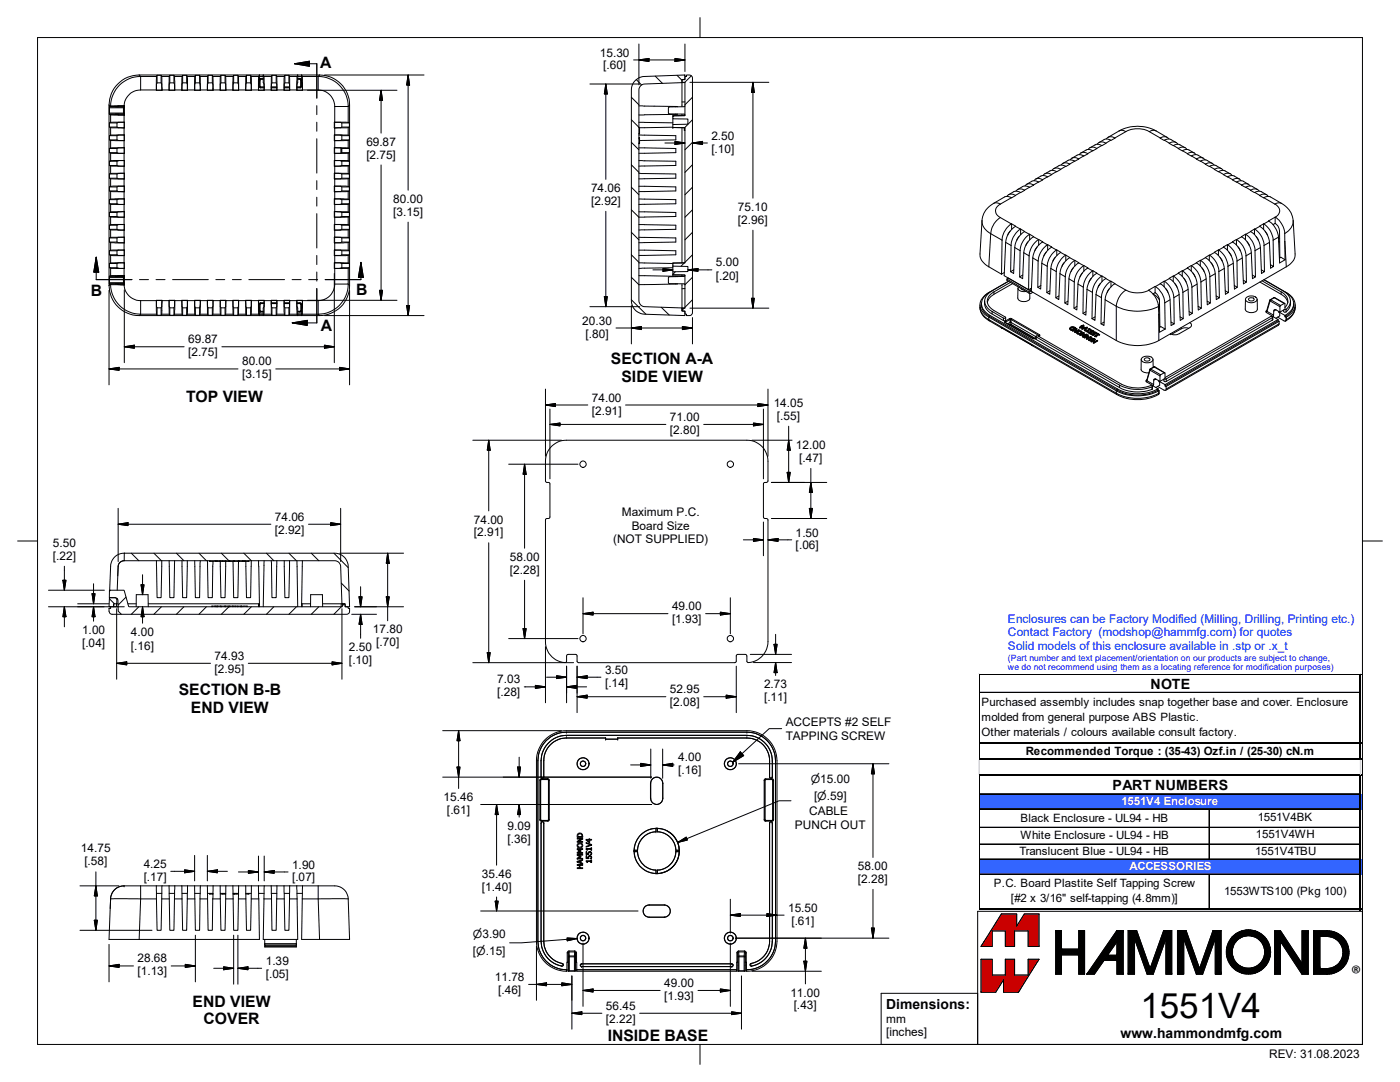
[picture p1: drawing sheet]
<svg xmlns="http://www.w3.org/2000/svg" width="279mm" height="216mm" viewBox="0 0 279 216" stroke-linecap="round" stroke-linejoin="round" font-family="sans-serif">
<defs><g id="words">
<text font-size="7" x="227.6" y="203">1551V4</text>
<text font-size="4.2" x="269.6" y="195.6">®</text>
<g font-size="3.1">
<text x="63.9" y="13.6">A</text>
<text x="18.1" y="59.1">B</text>
<text x="71.1" y="58.8">B</text>
<text x="64.1" y="66">A</text>
<text x="121.9" y="72.6">SECTION A-A</text>
<text x="124" y="76.2">SIDE VIEW</text>
<text x="37.1" y="80.3">TOP VIEW</text>
<text x="35.7" y="138.6">SECTION B-B</text>
<text x="38.1" y="142.2">END VIEW</text>
<text x="38.4" y="200.9">END VIEW</text>
<text x="40.6" y="204.4">COVER</text>
<text x="121.3" y="207.8">INSIDE BASE</text>
</g>
<g font-size="2.8">
<text x="229.6" y="137.4">NOTE</text>
<text x="222" y="157.6">PART NUMBERS</text>
<text x="176.8" y="201.3">Dimensions:</text>
<text x="223.6" y="207.1">www.hammondmfg.com</text>
</g>
<g font-size="2.4">
<text x="119.7" y="11.3">15.30</text>
<text x="120.4" y="13.9">[.60]</text>
<text x="73.1" y="29.1">69.87</text>
<text x="142" y="27.9">2.50</text>
<text x="73.1" y="31.7">[2.75]</text>
<text x="142" y="30.5">[.10]</text>
<text x="78.5" y="40.5">80.00</text>
<text x="118" y="38.3">74.06</text>
<text x="118" y="40.9">[2.92]</text>
<text x="78.5" y="43.1">[3.15]</text>
<text x="147.3" y="42.1">75.10</text>
<text x="147.3" y="44.7">[2.96]</text>
<text x="142.9" y="53.1">5.00</text>
<text x="142.9" y="55.9">[.20]</text>
<text x="116.2" y="64.8">20.30</text>
<text x="37.6" y="68.5">69.87</text>
<text x="37.6" y="71.1">[2.75]</text>
<text x="116.9" y="67.4">[.80]</text>
<text x="48.3" y="72.9">80.00</text>
<text x="48.3" y="75.5">[3.15]</text>
<text x="118.1" y="80.2">74.00</text>
<text x="118.1" y="82.8">[2.91]</text>
<text x="154.4" y="81.2">14.05</text>
<text x="155.1" y="83.8">[.55]</text>
<text x="133.7" y="84">71.00</text>
<text x="133.7" y="86.6">[2.80]</text>
<text x="158.9" y="89.6">12.00</text>
<text x="159.5" y="92.2">[.47]</text>
<text x="54.8" y="103.9">74.06</text>
<text x="54.9" y="106.5">[2.92]</text>
<text x="94.6" y="104.5">74.00</text>
<text x="94.6" y="107">[2.91]</text>
<text x="124.1" y="103">Maximum P.C.</text>
<text x="126.1" y="105.7">Board Size</text>
<text x="158.8" y="107.1">1.50</text>
<text x="10.6" y="109.1">5.50</text>
<text x="10.6" y="111.7">[.22]</text>
<text x="101.7" y="111.9">58.00</text>
<text x="122.3" y="108.4">(NOT SUPPLIED)</text>
<text x="158.8" y="109.6">[.06]</text>
<text x="101.7" y="114.5">[2.28]</text>
<text x="134.1" y="121.8">49.00</text>
<text x="134.1" y="124.3">[1.93]</text>
<text x="16.4" y="126.4">1.00</text>
<text x="16.4" y="129">[.04]</text>
<text x="26.1" y="126.9">4.00</text>
<text x="26.1" y="129.7">[.16]</text>
<text x="42.8" y="131.7">74.93</text>
<text x="69.6" y="129.9">2.50</text>
<text x="74.4" y="126.4">17.80</text>
<text x="75.1" y="128.9">[.70]</text>
<text x="42.8" y="134.2">[2.95]</text>
<text x="69.6" y="132.4">[.10]</text>
<text x="99.2" y="136.4">7.03</text>
<text x="120.8" y="134.4">3.50</text>
<text x="120.8" y="137">[.14]</text>
<text x="152.5" y="137.3">2.73</text>
<text x="99.2" y="139">[.28]</text>
<text x="133.7" y="138.3">52.95</text>
<text x="133.7" y="140.9">[2.08]</text>
<text x="152.5" y="139.9">[.11]</text>
<text x="156.8" y="144.9">ACCEPTS #2 SELF</text>
<text x="156.8" y="147.6">TAPPING SCREW</text>
<text x="135.4" y="151.9">4.00</text>
<text x="135.4" y="154.5">[.16]</text>
<text x="88.5" y="159.8">15.46</text>
<text x="162.5" y="159.6">[⌀.59]</text>
<text x="89.2" y="162.4">[.61]</text>
<text x="101.3" y="165.5">9.09</text>
<text x="158.6" y="165.4">PUNCH OUT</text>
<text x="161.5" y="162.7">CABLE</text>
<text x="16.2" y="170.1">14.75</text>
<text x="16.8" y="172.7">[.58]</text>
<text x="28.7" y="173.2">4.25</text>
<text x="58.3" y="173.3">1.90</text>
<text x="101.3" y="168.1">[.36]</text>
<text x="171.2" y="173.6">58.00</text>
<text x="28.7" y="175.8">[.17]</text>
<text x="58.3" y="175.9">[.07]</text>
<text x="96.2" y="175.1">35.46</text>
<text x="96.2" y="177.7">[1.40]</text>
<text x="171.2" y="176.2">[2.28]</text>
<text x="157.3" y="181.9">15.50</text>
<text x="157.9" y="184.5">[.61]</text>
<text x="94.4" y="190.6">[⌀.15]</text>
<text x="27.4" y="192">28.68</text>
<text x="27.4" y="194.6">[1.13]</text>
<text x="53" y="192.5">1.39</text>
<text x="53" y="195.1">[.05]</text>
<text x="98.8" y="195.7">11.78</text>
<text x="132.6" y="197">49.00</text>
<text x="99.4" y="198.3">[.46]</text>
<text x="120.9" y="201.5">56.45</text>
<text x="132.6" y="199.5">[1.93]</text>
<text x="157.8" y="198.8">11.00</text>
<text x="158.4" y="201.4">[.43]</text>
<text x="120.9" y="204.1">[2.22]</text>
<text x="176.8" y="204.1">mm</text>
<text x="176.8" y="206.8">[inches]</text>
<text x="253.3" y="211.2">REV: 31.08.2023</text>
</g>
<g font-size="2.4" fill="#00f">
<text x="201.2" y="124.3">Enclosures can be Factory Modified (Milling, Drilling, Printing etc.)</text>
<text x="201.2" y="127">Contact Factory (modshop@hammfg.com) for quotes</text>
<text x="201.2" y="129.7">Solid models of this enclosure available in .stp or .x_t</text>
</g>
<g font-size="2.3">
<text x="195.9" y="140.9">Purchased assembly includes snap together base and cover. Enclosure</text>
<text x="195.9" y="143.9">molded from general purpose ABS Plastic.</text>
<text x="195.9" y="146.9">Other materials / colours available consult factory.</text>
<text x="204.7" y="150.6">Recommended Torque : (35-43) Ozf.in / (25-30) cN.m</text>
<text x="203.7" y="164">Black Enclosure - UL94 - HB</text>
<text x="203.7" y="167.5">White Enclosure - UL94 - HB</text>
<text x="250.7" y="167.3">1551V4WH</text>
<text x="251" y="163.8">1551V4BK</text>
<text x="203.5" y="170.6">Translucent Blue - UL94 - HB</text>
<text x="250.5" y="170.6">1551V4TBU</text>
<text x="198.4" y="177">P.C. Board Plastite Self Tapping Screw</text>
<text x="201.7" y="180">[#2 x 3/16&quot; self-tapping (4.8mm)]</text>
<text x="244.3" y="178.6">1553WTS100 (Pkg 100)</text>
</g>
<g font-size="2.3" fill="#fff">
<text x="223.8" y="160.7">1551V4 Enclosure</text>
<text x="225.4" y="173.7">ACCESSORIES</text>
</g>
<g font-size="2.2">
<text x="161.8" y="156.3">⌀15.00</text>
<text x="94.4" y="187.2">⌀3.90</text>
</g>
<g font-size="1.7" fill="#00f">
<text x="201.2" y="131.8">(Part number and text placement/orientation on our products are subject to change,</text>
<text x="201.2" y="133.8">we do not recommend using them as a locating reference for modification purposes)</text>
</g>
</g></defs>
<g fill="#3365ff">
<path d="M195.6 158.4h76.1v3.1h-76.1z"/>
<path d="M195.6 171.4h76.1v3.2h-76.1z"/>
</g>
<path d="M195.4 134.4h.1M271.5 134.4h.1M195.4 151.7v2.8M195.5 151.7v2.8M271.5 151.7v2.8M271.6 151.7v2.8" fill="none" stroke="#d4d4d4" stroke-width=".2"/>
<g fill="none" stroke="#000" stroke-width=".2">
<path d="M7.5 7.5h264.4v200.9h-264.4zM27.8 15l.3 .3M27.8 15a6.1 6.1 0 0 0-6 6M28.1 17.9a3.3 3.3 0 0 0-3.3 3.2M28.1 15.3v2.6M28.1 15.3a6 6 0 0 0-6 5.9M28.1 15.3h3.1M28.1 17.9h3.1M31.2 17.9h1.1M31.2 15.3v2.6M31.2 18h.1M31.2 15.3l.1-.3h.9l.1 .3"/>
<path d="M31.3 16.5h.9l.1 .3v1.2h-1.1v-1.2zM31.3 15v1.5M32.2 15v1.5M32.3 15.3v2.6M32.3 15.3h1.5M32.3 18h.1M32.3 17.9h1.4M33.7 17.9h1.2M33.8 18h-.1M33.8 15.3l.1-.3h.8l.1 .3M33.8 15.3l-.1 2.6M33.9 16.5h.8l.1 1.5h-1z"/>
<path d="M33.9 15v1.5M34.7 15v1.5M34.8 15.3l.1 2.6M34.8 15.3h1.5M34.8 18h.1M34.9 17.9h1.4M36.3 17.9h1.1M36.3 15.3l.1-.3h.9l.1 .3M36.3 15.3v2.6M36.3 18h.1M36.4 16.5h.9l.1 .3v1.2h-1.1v-1.2zM36.4 15v1.5"/>
<path d="M37.3 15v1.5M37.4 15.3h1.5M37.4 15.3v2.6M37.4 18h.1M37.4 17.9h1.4M38.8 17.9h1.2M38.9 18h-.1M38.9 15.3l.1-.3h.8l.1 .3M38.9 15.3l-.1 2.6M39 15v1.5M39.8 16.5h-.8l-.1 1.5 1.1-.1M39.8 16.5l.2 1.4"/>
<path d="M39.8 15v1.5M39.9 15.3h1.5M39.9 15.3l.1 2.6M40 18h.1M40 17.9h1.4M41.4 17.9h1.1M41.4 18h.1M41.4 15.3v2.6M41.4 15.3l.1-.3h.9l.1 .3M41.5 16.5h.9l.1 1.5h-1.1zM41.5 15v1.5M42.4 15v1.5"/>
<path d="M42.5 15.3v2.6M42.5 15.3h1.5M42.5 18h.1M42.5 17.9h1.4M43.9 17.9h1.2M44 15.3l.1-.3h.8l.1 .3M44 15.3l-.1 2.6M44 18h-.1M44.1 16.5h.8l.1 .3 .1 1.2h-1.1v-1.2zM44.1 15v1.5M44.9 15v1.5M45 15.3l.1 2.6"/>
<path d="M45 15.3h1.5M45.1 18h.1M45.1 17.9h1.4M46.5 17.9h1.1M46.5 18h.1M46.5 15.3v2.6M46.5 15.3l.1-.3h.9l.1 .3M46.6 15v1.5M46.6 16.5h.9l.1 1.5h-1.1zM47.5 15v1.5M47.6 15.3v2.6M47.6 15.3h1.5"/>
<path d="M47.6 18h.1M47.6 17.9h1.4M49 17.9h1.2M49 17.9l.1-1.1 .1-.3h.8l.1 .3v1.1M49 18h.1M49.1 15.3l.1-.3h.8l.1 .3M49.1 15.3l-.1 2.6M49.2 15v1.5M50 15v1.5M50.1 18h.1M50.1 15.3l.1 2.6M50.1 15.3h1.5"/>
<path d="M50.2 17.9h1.4M51.6 17.9h1.1M51.6 18h.1M51.6 15.3l.2-.3-.2 2.9M51.6 15.3v2.6M51.7 17.2h.2M51.7 17.2l.3 .3M51.7 16.6v.6M51.8 15.3h.7M51.8 16h.1M51.9 17.2l.1 .2M51.9 17.2h.1"/>
<path d="M51.9 16h.1M51.9 16v1.2M52 15.6v.2h.5l-.6 .1v1.3M52 17.4v.1M52 15.6h.5M52 15.6l-.2 .2M52 17.5h.7M52 15.8l-.1 .2M52.7 15.3v2.6M52.7 15.3l-.2-.3 .2 3-1.1-.1M52.7 15.3h1.5M52.7 18h.1"/>
<path d="M52.7 17.4h-.7M52.7 17.9h1.4M54.1 17.9h1.2M54.1 17.5h1.1M54.1 18h.1M54.2 15.3l-.1 2.6M54.3 15l-.1 .3M54.3 16.5h.8l.1 1.5h-1.1zM54.3 15v1.5M54.3 15h.8M55.1 15v1.5M55.1 15l.1 .3"/>
<path d="M55.2 15.3l.1 2.6M55.2 15.3h1.5M55.2 18h.1M55.2 17.4h-1.1M55.3 17.9h1.4M56.7 17.9h1.1M56.7 17.5h1.1M56.7 15.3v2.6M56.7 18h.1M56.9 16.5h.8l.1 .3v1.2h-1.1v-1.2zM56.9 15l-.2 .3M56.9 15v1.5"/>
<path d="M56.9 15h.8M57.7 15v1.5M57.7 15l.1 .3M57.8 18h.1M57.8 15.3v2.6M57.8 17.4h-1.1M57.8 15.3h1.5M57.8 17.9h1.4M58.8 12.7l3-.5v1zM58.8 12.7h4.4v6.9M59.2 17.9h1.2M59.3 17.4h.6"/>
<path d="M59.3 17.5h.6M59.3 18h-.1M59.3 15.3l.1-.3-.1 3 1-.1M59.3 15.3l-.1 2.6M59.4 15.3h.8M59.4 15.6h.5M59.9 15.6v.2h-.5h.5M59.9 17.4v.1M59.9 15.6l.3 .2v.2h-.2M60 16l-.1-.2 .1 .2M60 16v1.2M60 16h.1"/>
<path d="M60 17.2h.2M60 17.2l-.1 .2M60.2 16.5l.1 1.4M60.2 17.2l-.3 .3M60.3 15.3l-.1-.3v2.2M60.3 15.3l.1 2.6M60.3 15.3h3.2M60.3 18h.1M60.4 17.9h3.1M61.4 18h17.8M63.5 15.3a6 6 0 0 1 6 6M63.5 17.9a3.3 3.3 0 0 1 3.3 3.4"/>
<path d="M63.5 15.3v2.6M63.8 15a6 6 0 0 1 6 6M63.8 15l-.3 .3M63.8 15h-36M64.8 15h19.8M76.1 18l.2 2h-.6zM76.1 18v8.6M81.4 15v23M81.4 15l.3 2h-.5zM117.7 16.8h10M120.9 16.8l.3 2h-.6zM120.9 16.8v19"/>
<path d="M126 19.4l1.5 1.5M126.4 12h10.3M126.9 16l.6-.5 .7-.2 8.5-.3v.8l-.6 .1v.6l-7.7 .3-.5 .2-.4 .7v42.5l.4 .7 .5 .3 7.7 .2v.7h.6v.9l-8.1-.3a2.7 2.7 0 0 1-2.6-2.7v-42.1l.2-1zM127 15.9l1.1 1.1M127.5 12l2-.3v.6zM127.5 8.8v8.1M130.8 15.2l1.4 1.4M134.7 11.7l2 .3-2 .3zM135.1 15l1 1M136.7 15.3h.3v-.3a1.02 1.02 0 0 1 1.1 .2l.1 .4v46.8l-.3 .5-.3 .1h-.6v-.3h-.3v-.6l-.6-.1v-.5h.6v-6.6l-2.4-.1v-.6h3v-1l-3-.1v-.6h2.4v-27l-2.4-.1v-.6h3v-1.1h-3v-.6h2.4v-6.7h-.6v-.5h.6zM136.7 8.8v5.5M136.7 16.5h-.6v4.8"/>
<path d="M137.7 16.4h15.7M138 15.1l-1.3 1.3M138.2 19.4l-1.5 1.5M139.7 3.5v4M150.3 16.4l.2 2h-.5zM150.3 16.4v23.1M21.8 21l.2 .2M21.8 21v36M21.8 21.3v1.5M21.8 21.3h.1M21.8 27.9l.3 .1M21.8 27.1h1.5"/>
<path d="M21.8 24.5v.9h1.5M21.8 37.3v.8h1.5M21.8 25.4l.3 .1M21.8 38.1l.3 .1M21.8 24.5h1.5M21.8 37.3h1.5M21.8 34.7v.9h1.5M21.8 35.6l.3 .1M21.8 34.7h1.5M21.8 32.2v.8h1.5M21.8 33l.3 .1M21.8 32.2h1.5"/>
<path d="M21.8 29.6v.9h1.5M21.8 30.5l.3 .1M21.8 22.7v.1M21.8 29.6h1.5M21.8 27.1v.8h1.5M21.8 21.3v.2h2.8v1.1h-2.8M21.8 21.3h3M21.8 22.6v.1h2.8M21.8 21.5v1.1M21.8 22.8h.1M21.8 21.3h1.2M21.8 22.8h1.2"/>
<path d="M21.8 22.8l.3 .1M21.8 39.8h1.5M21.8 39.8v.9h1.5M22 21.2l-.2 .1M22.1 28l2.7 .1M22.1 27l-.3 .1M22.1 25.5h2.7M22.1 38.2l2.7 .1M22.1 24.4l-.3 .1M22.1 37.2l-.3 .1M22.1 35.7h2.7M22.1 34.6l-.3 .1"/>
<path d="M22.1 33.1l2.7 .1M22.1 32.1l-.3 .1M22.1 30.6h2.7M22.1 29.5l-.3 .1M22.1 21.2h-.1M22.1 22.9l2.7 .1M22.1 39.7l-.3 .1M22.1 22.9v1.5M22.1 25.5v1.5M22.1 28v1.5M22.1 30.6v1.5M22.1 33.1v1.5"/>
<path d="M22.1 35.7v1.5M22.1 38.2v1.5M23 22.8h.3M23.1 22.8h.5M23.3 24.5v.9M23.3 37.3v.8M23.3 37.3l.3-.1h1.2v1h-1.2l-.3-.1M23.3 34.7v.9M23.3 32.2v.8M23.3 30.5l.3 .1h1.2M23.3 29.6v.9M23.3 27.1v.8"/>
<path d="M23.3 21.3h-.3M23.3 21.3h.1M23.3 22.8l.3 .1M23.3 39.8l1.5-.1v1.1M23.3 39.8v.9M23.6 22.8v.1M23.6 21.2v.1h1.2M23.6 21.3h-.5M23.6 21.2l-.3 .1M23.6 22.9h1.2M24.8 26.9l-1.5 .2M24.8 26.9l-2.7 .1"/>
<path d="M24.8 24.4h-1.2l-.3 .1M24.8 24.4h-2.7M24.8 37.1l-2.7 .1M24.8 34.6l-1.5 .1M24.8 34.6h-2.7M24.8 34.6v1.1l-1.5-.1M24.8 32v1.1l-1.5-.1M24.8 26.9v1.1l-1.5-.1M24.8 24.4v1.1h-1.2l-.3-.1M24.8 32l-1.5 .2M24.8 32l-2.7 .1M24.8 24.4v1.1"/>
<path d="M24.8 26.9v1.2M24.8 29.5v1.1M24.8 32v1.2M24.8 34.6v1.1M24.8 37.1v1.2M24.8 29.5h-1.2l-.3 .1M24.8 29.5h-2.7M24.8 21.1l-1.2 .1M24.8 21.1l-2.7 .1M24.8 22.9v.1M24.8 23v1.4M24.8 25.5v1.4"/>
<path d="M24.8 28.1v1.4M24.8 30.6v1.4M24.8 33.2v1.4M24.8 35.7v1.4M24.8 38.3v1.4M24.8 39.7v1.1M24.8 39.7h-2.7M24.8 28v.1M24.8 25.5h.1M24.8 38.2v.1M24.8 35.7h.1M24.8 33.1v.1"/>
<path d="M24.8 30.6h.1M24.8 22.6h-.2v.1M24.8 21.4l-.2-.1v.2h.2M24.8 22.6l-.2 .1M24.8 22.7l-1.2 .1M24.8 26.9h.1M24.8 24.4h.1M24.8 37.1v.1M24.8 34.6h.1M24.8 32h.1M24.8 29.5h.1M24.8 21.1h.1"/>
<path d="M24.8 21.1v1.9M24.8 39.7h.1M63.2 21.1v1.8M63.2 24.4v1.8M63.2 27.7v6.8M63.2 36v1.8M63.2 39.3v1.8M66.7 25.5h.1M66.7 39.7h.1M66.7 26.9h.1M66.7 34.6h.1M66.7 24.4h.1"/>
<path d="M66.7 32h.1M66.7 37.1l.1 .1M66.7 29.5h.1M66.8 24.4h1.2l.2 .1v.9l-.2 .1h-1.2zM66.8 26.9l1.4 .2v.8l-1.4 .1zM66.8 32l1.4 .2v.8l-1.4 .1zM66.8 34.6l1.4 .1v.9l-1.4 .1zM66.8 39.7l1.4 .1v.9l-1.4 .1zM66.8 28l-.1 .1M66.8 35.7h-.1M66.8 25.5h-.1M66.8 37.2h1.2l.2 .1v.8l-.2 .1h-1.2z"/>
<path d="M66.8 33.1l-.1 .1M66.8 38.2l-.1 .1M66.8 30.6h-.1M66.8 39.7v1.1M66.8 34.6v1.1M66.8 32v1.2M66.8 29.5v1.1M66.8 26.9v1.2M66.8 24.4l-.1 1.1M66.8 21.3v3.1M66.8 25.5v1.4M66.8 28.1v1.4"/>
<path d="M66.8 30.6v1.4M66.8 33.2v1.4M66.8 35.7v1.4M66.8 38.3v1.4M66.8 39.7h2.7M66.8 34.6h2.7M66.8 24.4h2.7M66.8 37.1v1.2M66.8 21.3h2.7M66.8 32l2.7 .1M66.8 37.1l2.7 .1M66.8 29.5h2.7"/>
<path d="M66.8 29.5h1.2l.2 .1v.9l-.2 .1h-1.2M66.8 26.9l2.7 .1M68.1 29.6v.9M68.2 39.8h1.5M68.2 27.9h1.5M68.2 24.5h1.5M68.2 34.7h1.5M68.2 35.6h1.5M68.2 25.4h1.5M68.2 32.2h1.5M68.2 33h1.5M68.2 38.1h1.5"/>
<path d="M68.2 29.6h1.5M68.2 37.3h1.5M68.2 30.5h1.5M68.2 27.1h1.5M69.5 28l-2.7 .1M69.5 39.7l.2 .1M69.5 35.7h-2.7M69.5 25.5h-2.7M69.5 34.6l.2 .1M69.5 24.4l.2 .1M69.5 33.1l-2.7 .1M69.5 38.2l-2.7 .1"/>
<path d="M69.5 37.2l.2 .1v.8l-.2 .1M69.5 21.3v3.1M69.5 25.5v1.5M69.5 28v1.5M69.5 30.6v1.5M69.5 33.1v1.5M69.5 35.7v1.5M69.5 38.2v1.5M69.5 32.1l.2 .1M69.5 30.6h-2.7M69.5 29.5l.2 .1M69.5 27l.2 .1"/>
<path d="M69.7 27.1v.8M69.7 39.8v.9M69.7 27.9l-.2 .1M69.7 24.5v.9M69.7 34.7v.9M69.7 35.6l-.2 .1M69.7 25.4l-.2 .1M69.7 32.2v.8M69.7 33l-.2 .1M69.7 29.6v.9M69.7 30.5l-.2 .1M69.8 21v36"/>
<path d="M69.8 21l-.3 .3M76.1 32.9v27M126 37.4l1.5 1.5M126 32.9l1.5 1.5M126 28.4l1.5 1.5M126 23.9l1.5 1.5M127.5 21.1l7.7 .2M127.5 24.4l6.8 .1M127.5 26.9l7.4 .2v.8l-7.3 .1M127.5 29.5l7.4 .1v.9l-7.4 .1M127.5 32l7.4 .2v.8l-7.4 .1M127.5 34.6l7.4 .1v.9l-7.4 .1"/>
<path d="M127.5 37.2l7.4 .1v.8l-7.4 .1M127.5 25.4h.1zM127.5 27.4h.1v1.1M127.5 39.7l7.4 .1v.9l-7.4 .1M127.5 28.6h.1M127.5 28.5h.1M127.5 27.7h.1M127.5 27.6h.1M127.6 28.6v.1M127.6 25.4v1.3h-.1M127.6 28.5v.1M132.7 28.5h4"/>
<path d="M134.3 23.7v1.1M134.3 25.4h.1M134.3 25.4l-6.7 .1M134.3 23.1h.1M134.3 25.4l2.4 .1M134.5 23.1l-.2 .2M134.7 28.2l2 .3-2 .3zM134.9 21.3h.1M134.9 22.8h.1M135.2 22.8l-7.7 .1M136.1 20.3h.6M136.1 22.8v.3"/>
<path d="M136.1 25.5v27M136.6 25.6v.4h.1M136.6 25.5l.1 .1M136.6 26h.1M136.7 21.1l-.2 .2-3 .1-.1 1.2 .2 .1 2.9 .1 .2 .2M136.7 23.1h-2.4M138.2 37.4l-1.5 1.5M138.2 32.9l-1.5 1.5M138.2 28.4l-1.5 1.5M138.2 23.9l-1.6 1.6M138.2 28.5l2-.3v.6zM138.2 28.5h3"/>
<path d="M201.8 39.5l-.7-.3h-.4l-2.4 1.4M201.8 39.5l-2.2 1.2M202.6 39a1.19 1.19 0 0 0-1.7 .2M202.6 39l-.8 .5M203.7 38.4l-1-.3-1.4 .8M203.7 38.4l-1.1 .6M204.4 38l-.7 .4M204.4 38a1.21 1.21 0 0 0-1.7 .1M205.5 37.4l-.8-.3h-.4l-1.2 .7M205.5 37.4l-1.1 .6M206.2 36.9l-.7 .5M206.2 36.9a1.17 1.17 0 0 0-1.6 .2"/>
<path d="M207.3 36.3l-.5-.2h-.7l-1.2 .7M207.3 36.3l-1.1 .6M208 35.9l-.7 .4M208 35.9a1.15 1.15 0 0 0-1.6 .2M209.1 35.3l-.5-.2h-.7l-1.2 .6M209.1 35.3l-1.1 .6M209.8 34.8l-.7 .5M209.8 34.8a1.16 1.16 0 0 0-1.6 .2M210.9 34.2l-.8-.2h-.4l-1.2 .7M210.9 34.2l-1.1 .6M211.7 33.8l-.8 .4M211.7 33.8a1.18 1.18 0 0 0-1.7 .2"/>
<path d="M212.7 33.2l-1-.3-1.4 .8M212.7 33.2l-1 .6M213.5 32.7l-.8 .5M213.5 32.7a1.2 1.2 0 0 0-1.7 .2M214.5 32.2l-.8-.3h-.4l-1.2 .7M214.5 32.2l-1 .5M215.3 31.7l-.8 .5M215.3 31.7a1.17 1.17 0 0 0-1.7 .2M216.3 31.1l-.5-.2h-.7l-1.2 .7M216.3 31.1l-1 .6M217.1 30.6l-.8 .5M217.1 30.6a1.15 1.15 0 0 0-1.7 .3"/>
<path d="M218.1 30.1l-1 .5M218.1 30.1l-.5-.2-.7-.1-1.2 .7M218.9 29.6l-.8 .5M218.9 29.6a1.16 1.16 0 0 0-1.7 .2M219.9 29l-1 .6M219.9 29l-.7-.2h-.5l-1.2 .7M220.7 28.6l-.8 .4M220.7 28.6a1.18 1.18 0 0 0-1.7 .2M221.7 28l-1 .6M221.7 28l-.7-.3-.5 .1-1.2 .6M222.5 27.5l-.8 .5M222.5 27.5a1.2 1.2 0 0 0-1.7 .2"/>
<path d="M223.4 26.1l.8-.1 .5 .3M223.4 26.1a7.7 7.7 0 0 1 7.3 0M223.4 26.1l-2.3 1.3M224.7 26.3a5.1 5.1 0 0 1 4.7 0M224.7 26.3l-2.2 1.2M229.4 26.3l2.2 1.2M230.7 26.1l-.9-.1-.4 .3M230.7 26.1l2.2 1.3M231.6 27.5l.8 .5M231.6 27.5a1.2 1.2 0 0 1 1.7 .2M232.4 28l1 .6M232.4 28l.9-.3 1.4 .7"/>
<path d="M233.4 28.6l.8 .4M233.4 28.6a1.16 1.16 0 0 1 1.7 .2M234.2 29l1 .6M234.2 29l.5-.2h.6l1.2 .7M235.2 29.6l.8 .5M235.2 29.6a1.15 1.15 0 0 1 1.7 .2M236 30.1l1 .5M236 30.1l.5-.2 .6-.1 1.2 .7M237 30.6l.8 .5M237 30.6a1.15 1.15 0 0 1 1.7 .3M237.8 31.1l1 .6M237.8 31.1l.5-.2h.6l1.2 .7"/>
<path d="M238.8 31.7l.8 .5M238.8 31.7a1.2 1.2 0 0 1 1.7 .2M239.6 32.2l1 .5M239.6 32.2l.7-.3h.4l1.2 .7M240.6 32.7a1.2 1.2 0 0 1 1.7 .2M240.6 32.7l.8 .5M241.4 33.2l1 .6M241.4 33.2l.9-.3 1.4 .8M242.4 33.8a1.16 1.16 0 0 1 1.7 .2M242.4 33.8l.8 .4M243.2 34.2l1 .6M243.2 34.2l.5-.2h.6l1.2 .7"/>
<path d="M244.2 34.8l.8 .5M244.2 34.8a1.15 1.15 0 0 1 1.7 .2M245 35.3l1 .6M245 35.3l.5-.2h.6l1.3 .6M246 35.9l.8 .4M246 35.9a1.15 1.15 0 0 1 1.7 .2M246.8 36.3l1 .6M246.8 36.3l.5-.2h.6l1.3 .7M247.8 36.9l.8 .5M247.8 36.9a1.2 1.2 0 0 1 1.7 .2M248.6 37.4l1 .6M248.6 37.4l.7-.3h.5l1.2 .7"/>
<path d="M249.6 38l.8 .4M249.6 38a1.2 1.2 0 0 1 1.7 .1M250.4 38.4l1 .6M250.4 38.4l1-.3 1.4 .8M251.4 39l.8 .5M251.4 39a1.16 1.16 0 0 1 1.7 .2M252.2 39.5l2.2 1.2M252.2 39.5l.5-.3h.7l2.4 1.4M19.2 51.3v4.5h7.1M19.2 51.3l.5 3h-1zM21.8 58v18.8M21.8 57a6 6 0 0 0 6 6"/>
<path d="M21.8 55.2h.1M21.8 55.2v1.4M21.8 56.6v.1M21.8 42.4h1.5M21.8 52.6h1.5M21.8 50v.8h1.5M21.8 50.8l.3 .2M21.8 50h1.5M21.8 47.5v.8h1.5M21.8 48.3l.3 .1M21.8 47.5h1.5M21.8 44.9v.9h1.5"/>
<path d="M21.8 56.7l.2 .1M21.8 45.8l.3 .1M21.8 44.9h1.5M21.8 42.4v.8h1.5M21.8 55.2v.2h2.8v1h-2.8M21.8 55.2h2.8M21.8 43.2l.3 .1M21.8 56.4v.2h2.8M21.8 55.1h1.2M21.8 55.1v.1M21.8 55.4v1M21.8 56.7h1.2"/>
<path d="M21.8 52.6v.8h1.5M21.8 53.4l.3 .1M21.8 40.7l.3 .1M22 56.8h.1M22 56.8l-.2 .2M22.1 42.3l-.3 .1M22.1 52.5l-.3 .1M22.1 51h2.7M22.1 49.9l-.3 .1M22.1 48.4l2.7 .1M22.1 47.4l-.3 .1M22.1 56.8l2.7 .1"/>
<path d="M22.1 45.9h2.7M22.1 44.8l-.3 .1M22.1 53.5l2.7 .1M22.1 43.3h2.7M22.1 55l-.3 .1M22.1 53.5v1.5M22.1 56.8a6 6 0 0 0 6 5.9M22.1 40.8h2.7M22.1 40.8v1.5M22.1 43.3v1.5M22.1 45.9v1.5M22.1 48.4v1.5"/>
<path d="M22.1 51v1.5M23 56.6h.3M23.3 42.4l.3-.1 1.2-.1v1.1h-1.2l-.3-.1M23.3 50.8l.3 .2h1.2M23.3 50v.8M23.3 47.5v.8M23.3 44.9v.9M23.3 42.4v.8M23.3 56.7l.3 .1M23.3 55.1l-.3 .1M23.3 52.6v.8M23.3 55.1v.1"/>
<path d="M23.3 40.7l1.5 .1M23.6 56.8l1.2 .1M23.6 55.2h-.5M23.6 55v.2h1.2h-.2M23.6 56.6v.2M23.6 55l-.3 .1M24.6 55.2l.2 .1M24.6 55.2v.2h.2M24.6 56.6h.2h-1.7M24.8 52.5l-1.5 .1M24.8 49.9h-1.2l-.3 .1M24.8 49.9h-2.7"/>
<path d="M24.8 52.5v1.1l-1.5-.2M24.8 47.3v1.1l-1.5-.1M24.8 44.8v1.1l-1.5-.1M24.8 47.3l-1.5 .2M24.8 47.3l-2.7 .1M24.8 42.2v1.1M24.8 44.8v1.1M24.8 47.3v1.2M24.8 49.9v1.1M24.8 52.4v1.2M24.8 44.8h-1.2l-.3 .1M24.8 55h.1"/>
<path d="M24.8 55h-2.7M24.8 44.8h-2.7M24.8 56.9h.1M24.8 55h-1.2M24.8 42.2l-2.7 .1M24.8 52.4l-2.7 .1M24.8 40.8v1.4M24.8 43.3v1.5M24.8 45.9v1.4M24.8 48.5v1.4M24.8 51v1.4M24.8 53.6v1.4"/>
<path d="M24.8 56.9a3.3 3.3 0 0 0 3.3 3.1M24.8 43.3h.1M24.8 53.6h.1M24.8 51h.1M24.8 48.4v.1M24.8 45.9h.1M24.8 56.4h-.2v.2M24.8 56.5l-.2 .1M24.8 40.8h.1M24.8 42.2h.1M24.8 52.4v.1M24.8 49.9h.1"/>
<path d="M24.8 47.3h.1M24.8 55v1.9M24.8 44.8h.1M24.8 57.8v14.6M27.8 55.8h1.8M28.1 60h3.1M28.1 60v2.7M31.1 55.8h1.8M31.2 60v2.7M31.2 59.9v.1M31.2 60h1.1M31.2 60v1.2l.1 .2h.9l.1-.2v-1.2"/>
<path d="M32.3 59.9v.1M32.3 60h1.4M32.3 60v2.7M33.7 59.9l.1 .1M33.7 60l.1 2.7M33.7 60h1.2M33.8 60l.1 1.4h.8l.1-1.4M33.8 60h1M34.4 55.8h7.2M34.9 60h1.4M34.9 60l-.1 2.7M34.9 59.9l-.1 .1"/>
<path d="M36.3 60h1.1M36.3 59.9v.1M36.3 60v2.7M36.3 60v1.2l.1 .2h.9l.1-.2v-1.2M37.4 60h1.4M37.4 60v2.7M37.4 59.9v.1M38.8 60h1.2M38.8 59.9l.1 .1M38.8 60l.1 2.7M38.9 60h1.1M38.9 60l.1 1.4h.8l.2-1.4"/>
<path d="M40 60h1.4M40 60l-.1 2.7M40 59.9v.1M41.4 59.9v.1M41.4 60v2.7M41.4 60h1.1M41.4 60l.1 1.4h.9l.1-1.4M42.5 60v2.7M42.5 59.9v.1M42.5 60h1.4M43.1 55.8h1.8M43.9 60l.1 2.7"/>
<path d="M43.9 60h1.2M43.9 59.9l.1 .1M44 60h1.1M45.1 60l-.1 1.2-.1 .2h-.8l-.1-.2v-1.2M45.1 60l-.1 2.7M45.1 59.9v.1M45.1 60h1.4M46.4 55.8h1.8M46.5 60v2.7M46.5 59.9v.1M46.5 60h1.1M46.5 60l.1 1.4h.9l.1-1.4"/>
<path d="M47.6 59.9v.1M47.6 60h1.4M47.6 60v2.7M49 60h1.2M49 60l.1 2.7M49 59.9v.1M49 60h1.1M49 60l.1 1.2 .1 .2h.8l.1-.2v-1.2M49.7 55.8h7.1M50.2 60h1.4M50.2 60l-.1 2.7M50.2 59.9l-.1 .1"/>
<path d="M51.6 60h1.1M51.6 60v2.7M51.6 59.9v.1M51.6 60l.2 3-.2-.3M52.7 60l-.2 3 .2-.3M52.7 60v2.7M52.7 59.9v.1M52.7 60h1.4M54.1 60h1.2M54.1 60l.1 2.7M54.1 59.9v.1M54.1 60h1.1"/>
<path d="M54.1 60l.2 1.4h.8l.1-1.4M55.3 60h1.4M55.3 60l-.1 2.7M55.3 59.9l-.1 .1M56.7 60h1.1M56.7 60v2.7M56.7 59.9v.1M56.7 60v1.2l.2 .2h.8l.1-.2v-1.2M57.8 60h1.4M57.8 60v2.7M57.8 59.9v.1M58.3 55.8h1.8"/>
<path d="M59.2 60h1.2M59.2 60l.1 2.7M59.2 59.9l.1 .1M59.3 60h1M59.3 60l.1 3-.1-.3M60.3 60l-.1 3 .1-.3M60.4 60h3.1M60.4 60l-.1 2.7M60.4 59.9l-.1 .1M61.4 59.9h17.8M61.6 55.8h1.8M63.2 42.6v6.9"/>
<path d="M63.2 51v1.8M63.2 54.3v1.8M63.2 57.6v6.8h-4.9M63.5 60v2.7M66.7 54.6v17.8M66.7 52.4l.1 .1M66.7 49.9h.1M66.7 47.3h.1M66.7 44.8h.1M66.7 42.2h.1M66.8 42.2l1.2 .1 .2 .1v.8l-.2 .1h-1.2zM66.8 44.8h1.2l.2 .1v.9l-1.4 .1z"/>
<path d="M66.8 47.3l1.4 .2v.8l-1.4 .1zM66.8 52.5l1.4 .1v.8l-1.4 .2zM66.8 43.3h-.1M66.8 53.6h-.1M66.8 40.8h-.1M66.8 51h-.1M66.8 48.4l-.1 .1M66.8 45.9h-.1M66.8 56.7a3.3 3.3 0 0 1-3.3 3.3M66.8 52.4v1.2M66.8 49.9v1.1M66.8 47.3v1.2"/>
<path d="M66.8 44.8v1.1M66.8 42.2v1.1M66.8 40.8v1.4M66.8 43.3v1.5M66.8 45.9v1.4M66.8 48.5v1.4M66.8 51v1.4M66.8 53.6v3.1M66.8 52.4l2.7 .1M66.8 49.9h2.7M66.8 49.9h1.2l.2 .1v.8l-.2 .2h-1.2M66.8 47.3l2.7 .1"/>
<path d="M66.8 44.8h2.7M66.8 42.2l2.7 .1M68.2 43.2h1.5M68.2 52.6h1.5M68.2 53.4h1.5M68.2 40.7h1.5M68.2 50h1.5M68.2 50.8h1.5M68.2 47.5h1.5M68.2 48.3h1.5M68.2 44.9h1.5M68.2 45.8h1.5"/>
<path d="M68.2 42.4h1.5M69.5 43.3h-2.7M69.5 53.5l-2.7 .1M69.5 40.8h-2.7M69.5 52.5l.2 .1M69.5 51h-2.7M69.5 49.9l.2 .1M69.5 48.4l-2.7 .1M69.5 40.8v1.5M69.5 43.3v1.5M69.5 45.9v1.5M69.5 48.4v1.5"/>
<path d="M69.5 51v1.5M69.5 47.4l.2 .1M69.5 53.5v3.2h-2.7M69.5 45.9h-2.7M69.5 44.8l.2 .1M69.5 42.3l.2 .1M69.7 42.4v.8M69.7 43.2l-.2 .1M69.7 52.6v.8M69.7 53.4l-.2 .1M69.7 40.7l-.2 .1M69.7 50v.8"/>
<path d="M69.7 50.8l-.2 .2M69.7 47.5v.8M69.7 48.3l-.2 .1M69.7 44.9v.9M69.7 45.8l-.2 .1M69.8 58v18.8M69.8 57a6 6 0 0 1-6 6M69.8 57l-.3-.3a6 6 0 0 1-6 6M72 52.3v3.5h-7.1M72 52.3l.5 3.1h-1zM75.7 57.9h.6l-.2 2zM81.4 44.3v18.7"/>
<path d="M120.6 59.2h.6l-.3 2zM120.9 42.2v19M126 59.8l2.9 2.9M126 55.3l1.5 1.5 7.7-.2M126 50.8l1.5 1.5M126 46.4l1.5 1.5M126 41.9l1.5 1.4M127.5 55l7.7 .2M127.5 42.2l7.4 .2v.8l-7.4 .1M127.5 44.8l7.4 .1v.9l-7.4 .1M127.5 47.3l7.4 .2v.8l-7.4 .1M127.5 49.9l7.4 .1v.8l-7.4 .2"/>
<path d="M127.5 52.5l6.8 .1M130.3 53.8h4M132.3 53.6l2 .2-2 .3zM134.3 54.8h.1M134.3 52.5h.1M134.3 53.1v1.1M134.3 54.8l2.4 .1M134.3 53.4l-6.8 .2M134.8 54.2l-.5 .5M134.9 55.1v.1M134.9 56.6v.1M136.1 56.6v4.8l.6 .1"/>
<path d="M136.1 54.9v.3M136.6 52.5l-.7 .6M136.7 57.6h-.6M136.7 55l-.2 .2h-3l-.1 1.2 .2 .2h2.9l.2 .3M136.7 52.5h-2.4M137.3 53.8l2-.2v.5zM137.3 53.8h4.8M138.2 59.8l-1.5 1.5M138.2 55.3l-1.5 1.5M138.2 50.8l-1.5 1.5M138.2 46.4l-1.5 1.5M138.2 41.9l-1.5 1.4"/>
<path d="M150 59.5h.5l-.2 2zM150.3 45.9v15.6M196 44a2.9 2.9 0 0 0 1.7 2.6M196 44l-.4 6.7a2.73 2.73 0 0 0 1.7 2.5M197.3 53.2l2.6 1.5M197.5 58.3a2.6 2.6 0 0 0-1.5 3.8l.6 .7 .7 .5M197.7 46.6l-.4 6.6M197.7 46.6l2.3 1.3M198.3 40.6l.6-.1 .7 .2M198.3 40.6a4.3 4.3 0 0 0-2.3 3.4M198.4 58.3a1.95 1.95 0 0 0-1.4 1.8 1.95 1.95 0 0 0 1.4 1.9l2.3 1.4-.4 .1M198.4 58.3v.4"/>
<path d="M199.6 43.4l2.2 1.3M199.6 40.7a1.41 1.41 0 0 0-.9 1.4 1.41 1.41 0 0 0 .9 1.3M199.6 43.4a4.1 4.1 0 0 0-1.9 3.2M200 47.9l-.1 6.8M200.4 54.4l-.5 .3M200.7 48.4l-.3 6.6 5.3 3.1M200.7 48.4l1.1 .6M200.9 55.7l4.5 2.6M201.3 55.5l-.4 .2v.2l4.5 2.6M201.6 46.1l-.5 .8M201.7 56.3l-3.3 2M201.8 49l-.1 5.2"/>
<path d="M201.8 44.7a4.3 4.3 0 0 0-1.8 3.2M201.8 44.7l.8 .5M201.9 44.7v1.1M202.1 56.6l-4.3 2.5-.4 .5-.3 .8M202.3 53.8l-.6 .4M202.5 49.4l-.2 5.2-.6-.4M202.5 49.4l1.1 .6M202.6 45.2a4.3 4.3 0 0 0-1.9 3.2M202.6 45.2l1.1 .5M203.2 57.5l-.1 2a1.44 1.44 0 0 0 2.4 .1v-1.1M203.2 57.3a.68 .68 0 0 0 .8 .9l.8-.1M203.4 47.2l-.5 .7"/>
<path d="M203.6 50l-.1 5.2M203.7 45.7l.7 .5M203.7 45.7a4.2 4.2 0 0 0-1.9 3.3M203.7 45.7v1.1M203.8 57.6l.4 .3M204.1 54.9l-.6 .3M204.3 50.4l-.2 5.2-.6-.4M204.3 50.4l1.1 .7M204.4 46.2l1.1 .6M204.4 46.2a4.2 4.2 0 0 0-1.9 3.2M205.2 48.2l-.5 .8M205.4 51.1l-.1 6.7 .5-.3"/>
<path d="M205.4 58.3v.2M205.5 46.8l.7 .4M205.5 46.8a4.2 4.2 0 0 0-1.9 3.2M205.5 46.7v1.2M205.7 58.1l-.3 .2M205.7 57.6v.5M206.1 58.3l-.4 .2h-.3M206.1 51.5l-.3 6.6 17 9.8M206.1 51.5l1.1 .6M206.2 47.2l1.1 .6M206.2 47.2a4.3 4.3 0 0 0-1.9 3.2M207 49.3l-.5 .7"/>
<path d="M207.2 52.1l-.1 5.2 .6 .4 .2-5.2M207.3 47.8a4.2 4.2 0 0 0-1.9 3.3M207.3 47.8l.7 .5M207.3 47.8v1.1M207.7 57l-.6 .3M207.9 52.5l1.1 .6M208 48.3a4.5 4.5 0 0 0-1.9 3.2M208 48.3l1.1 .6M208.8 50.3l-.5 .8M209 53.1l-.1 5.3 .6 .3 .2-5.1M209.1 48.9l.7 .4M209.1 48.9a4.3 4.3 0 0 0-1.9 3.2"/>
<path d="M209.1 48.8v1.1M209.5 58l-.6 .4M209.7 53.6l1.1 .6M209.8 49.3l1.1 .6M209.8 49.3a4.5 4.5 0 0 0-1.9 3.2M210.3 51.9h-.1M210.6 51.4l-.5 .7M210.8 54.2l-.1 5.2 .6 .4 .2-5.2M210.9 49.9l.8 .5M210.9 49.9a4.3 4.3 0 0 0-1.9 3.2M210.9 49.9v1.1M211.3 59.1l-.6 .3"/>
<path d="M211.5 54.6l1.1 .6M211.7 50.4l1 .5M211.7 50.4a4.3 4.3 0 0 0-2 3.2M212.4 52.4l-.5 .7M212.6 55.2l-.1 5.3 .6 .3 .2-5.2M212.7 50.9l.8 .5M212.7 50.9a4.2 4.2 0 0 0-1.9 3.3M212.7 50.9v1.1M213.3 55.6l1.1 .7M213.5 51.4l1 .6M213.5 51.4a4.2 4.2 0 0 0-2 3.2M214.2 53.4l-.5 .8"/>
<path d="M214.4 56.3l-.1 5.2 .6 .3 .2-5.1M214.5 52l.8 .5M214.5 52a4.2 4.2 0 0 0-1.9 3.2M214.5 51.9v1.2M215.1 56.7l1.1 .6M215.3 52.5l1 .5M215.3 52.5a4.3 4.3 0 0 0-2 3.1M216 54.5l-.5 .7M216.2 57.3l-.1 5.2 .6 .4 .2-5.2M216.3 53l.8 .5M216.3 53a4.2 4.2 0 0 0-1.9 3.3M216.3 53v1.1"/>
<path d="M216.9 57.7l1.1 .6M217.1 53.5l1 .6M217.1 53.5a4.5 4.5 0 0 0-2 3.2M217.4 56h.1M217.7 55.6h.1M217.8 55.5l-.5 .8M218 58.3l-.1 5.3M218.1 54.1l.8 .4M218.1 54.1a4.3 4.3 0 0 0-1.9 3.2M218.1 54v1.1M218.7 58.8l1.1 .6M218.7 58.8l-.2 5.1-.6-.3"/>
<path d="M218.9 54.5l1 .6M218.9 54.5a4.5 4.5 0 0 0-2 3.2M219.3 57h.1M219.6 56.6l-.4 .7M219.8 59.4l-.1 5.2 .6 .3 .3-5.1M219.9 55.1l.8 .5M219.9 55.1a4.3 4.3 0 0 0-1.9 3.2M219.9 55.1v1.1M220.6 59.8l2.2 1.3M220.7 55.6l1 .5M220.7 55.6a4.3 4.3 0 0 0-2 3.2M221.4 57.6l-.4 .7"/>
<path d="M221.7 56.1l.8 .5M221.7 56.1a4.2 4.2 0 0 0-1.9 3.3M221.7 56.1v1.1M222.5 56.6l2.2 1.3M222.5 56.6a4.2 4.2 0 0 0-1.9 3.2M224.7 57.9a5.2 5.2 0 0 0 4.6 0M224.7 57.9a4.3 4.3 0 0 0-1.9 3.2M229.3 57.9a4.2 4.2 0 0 1 1.9 3.3M230.5 58.4a2.01 2.01 0 0 1 .9 1.5l.1 5.4M230.5 57.1l.1 .1M230.5 58.4l-.4 .3 .7 .4 .6 .8M230.5 57.1v1.3"/>
<path d="M230.5 57.1l-1.2 .8M230.6 57.2a4.3 4.3 0 0 1 1.9 3.2M231.6 56.6a4.2 4.2 0 0 1 1.9 3.2l.2 5.1 .6-.3-.6-.3M231.6 56.6l-1 .6M232.3 56.1v1.1M232.4 56.1a4.4 4.4 0 0 1 1.9 3.3M232.4 56.1l-.8 .5M232.7 57.6l.4 .7M233.4 55.6l-1 .5M233.4 55.6a4.2 4.2 0 0 1 1.9 3.2M233.5 59.8l-1 .6M234.1 55.1v1.1"/>
<path d="M234.2 55.1l-.8 .5M234.2 55.1a4.2 4.2 0 0 1 1.9 3.2M234.3 59.4v5.2M234.5 56.6l.4 .7M235.2 54.5l-1 .6M235.2 54.5a4.2 4.2 0 0 1 1.9 3.2l.2 5.2 .7-.4-.7-.3M235.3 58.8l.2 5.1 .6-.3-.6-.4M235.3 58.8l-1 .6M235.9 54v1.1M236 54.1l-.8 .4M236 54.1a4.1 4.1 0 0 1 1.9 3.2M236.1 58.3v5.3"/>
<path d="M236.3 55.5l.4 .8M237 53.5l-1 .6M237 53.5a4.2 4.2 0 0 1 1.9 3.2l.2 5.1 .7-.3-.7-.4M237.1 57.7l-1 .6M237.7 53v1.1M237.8 53l-.8 .5M237.8 53a4.2 4.2 0 0 1 1.9 3.3M237.9 57.3l.1 5.2M238.1 54.5l.4 .7M238.8 52.5l-1 .5M238.8 52.5a4.2 4.2 0 0 1 1.9 3.1l.2 5.2 .7-.3-.7-.4M238.9 56.7l-1 .6"/>
<path d="M239.5 51.9v1.2M239.6 52l-.8 .5M239.6 52a4.2 4.2 0 0 1 1.8 3.2M239.7 56.3l.1 5.2M239.9 53.4l.4 .8M240.6 51.4l-1 .6M240.6 51.4a4.2 4.2 0 0 1 1.9 3.2l.2 5.2 .7-.4-.7-.3M240.7 55.6l-1 .7M241.3 50.9v1.1M241.4 50.9l-.8 .5M241.4 50.9a4.2 4.2 0 0 1 1.8 3.3M241.4 55.2l.2 5.3"/>
<path d="M241.7 52.4l.4 .7M242.4 50.4l-1 .5M242.4 50.4a4.2 4.2 0 0 1 1.9 3.2M242.5 54.6l-1.1 .6M243.2 49.9v1.1M243.2 49.9l-.8 .5M243.2 49.9a4.1 4.1 0 0 1 1.9 3.2M243.2 54.2l.2 5.2M243.5 51.4l.4 .7M243.8 51.9h.1M244.2 49.3l-1 .6M244.2 49.3a4.5 4.5 0 0 1 1.9 3.2l.3 5.2 .5-.4-.6-.3"/>
<path d="M244.3 53.6l.3 5.1 .6-.3-.7-.4M244.3 53.6l-1.1 .6M245 48.8v1.1M245 48.9l-.8 .4M245 48.9a4 4 0 0 1 1.9 3.2M245.1 53.1l.1 5.3M245.3 50.3l.4 .8M246 48.3l-1 .6M246 48.3a4.3 4.3 0 0 1 1.9 3.2l.3 5.1 .6-.3-.7-.4M246.1 52.5l-1 .6M246.8 47.8v1.1M246.8 47.8l-.8 .5"/>
<path d="M246.8 47.8a4.1 4.1 0 0 1 1.9 3.3M246.9 52.1v5.2M247.1 49.3l.4 .7M247.8 47.2l-1 .6M247.8 47.2a4.3 4.3 0 0 1 1.9 3.2l.3 5.2 .5-.4-.6-.3M247.9 51.5l-1 .6M248.6 46.7v1.2M248.6 59.7l-.1 2a1.45 1.45 0 0 0 2.4 .1v-2.1M248.6 46.8l-.8 .4M248.6 46.8a4.2 4.2 0 0 1 1.9 3.2M248.7 51.1l.1 5.2M248.8 59.4a1.6 1.6 0 0 1 2 .1 .99 .99 0 0 1-1.5 .9 .62 .62 0 0 1-.6-.3 .62 .62 0 0 1 .1-.7z"/>
<path d="M248.9 48.2l.4 .8M249.2 59.6a.68 .68 0 0 1 1.1 .2 .65 .65 0 0 1-1.1-.1zM249.6 46.2l-1 .6M249.6 46.2a4.3 4.3 0 0 1 1.9 3.2l.3 5.2 .5-.4-.6-.4M249.7 50.4l-1 .7M250.4 45.7v1.1M250.4 45.7l-.8 .5M250.4 45.7a4.2 4.2 0 0 1 1.9 3.3M250.5 50v5.2M250.7 47.2l.4 .7M251.4 45.2l-1 .5M251.4 45.2a4.4 4.4 0 0 1 1.9 3.2l.3 5.1 .5-.3-.6-.4"/>
<path d="M251.4 56.3l4.6 2.6 .7 .7 .3 .8M251.5 49.4l-1 .6M251.9 56l3.8 2.3M252.2 44.7v1.1M252.2 44.7l-.8 .5M252.2 44.7a4.1 4.1 0 0 1 1.9 3.2M252.2 55.8l3.9 2.2a2.12 2.12 0 0 1 .6 3.7M252.3 49v5.2M252.3 55.8l4.2 2.5a2.37 2.37 0 0 1 1 3.8l-1 .8M252.5 46.1l.4 .8M253.2 44.1l-1 .6M253.2 44.1a4.5 4.5 0 0 1 1.9 3.2"/>
<path d="M253.3 48.4l-1 .6M253.4 59.9l.1 .1M253.4 59.9l-.6 2.2M253.5 59.8h.1l-.1 .2M253.5 59.8l-.1 .1M254.1 47.9v5.3M254.2 59.4h.2M254.2 59.4l-.7 .4M254.4 59.4l2 1.1M254.4 40.7a1.4 1.4 0 0 1 1 1.3 1.4 1.4 0 0 1-.9 1.3M254.5 44.6a1.76 1.76 0 0 1 .9 1.4v5.5M254.5 43.3h.1"/>
<path d="M254.5 43.3l-1.3 .8M254.5 44.6l-.5 .2M254.5 43.3v1.3M254.5 43.3a4.3 4.3 0 0 1 1.9 3.3M255.1 47.3l-1 .6M255.1 47.3l.3 5.2 1.1-.7M255.2 48.2l.2 .1M255.4 51.5l.2-.2 .9 .5M255.7 58.3a1.87 1.87 0 0 1 .7 3.1M255.7 58.3v.4M255.8 40.6l-.7-.1-.7 .2M255.8 40.6a4.4 4.4 0 0 1 2.3 3.4"/>
<path d="M256.4 46.6v1.6M256.4 48.2l.1 3.6M256.4 48.2l.3 5M256.5 58.3a2.65 2.65 0 0 1 1.5 3.8l-.5 .7-.8 .5M256.7 53.2l-25.4 14.7M258.1 44a2.97 2.97 0 0 1-1.7 2.6M258.1 44l.4 6.7a2.73 2.73 0 0 1-1.8 2.5M21.8 73.6l2-.3v.6zM24.8 69.2l2-.3v.6zM24.8 69.2h11.9M27.8 63h36M28.1 62.7h3.1"/>
<path d="M28.1 62.7l-.3 .3M31.2 62.7l.1 .2h.9l.1-.2M31.3 61.4v1.5M32.2 61.4v1.5M32.3 62.7h1.5M33.8 62.7l.1 .2h.8l.1-.2M33.9 61.4v1.5M34.7 61.4v1.5M34.8 62.7h1.5M36.3 62.7l.1 .2h.9l.1-.2M36.4 61.4v1.5M37.3 61.4v1.5"/>
<path d="M37.4 62.7h1.5M38.9 62.7l.1 .2h.8l.1-.2M39 61.4v1.5M39.8 61.4v1.5M39.9 62.7h1.5M41.4 62.7l.1 .2h.9l.1-.2M41.5 61.4v1.5M42.4 61.4v1.5M42.5 62.7h1.5M44 62.7l.1 .2h.8l.1-.2M44.1 61.4v1.5M44.3 69.2h22.4"/>
<path d="M44.9 61.4v1.5M45 62.7h1.5M46.5 62.7l.1 .2h.9l.1-.2M46.6 61.4v1.5M47.5 61.4v1.5M47.5 73.6h-25.7M47.6 62.7h1.5M49.1 62.7l.1 .2h.8l.1-.2M49.2 61.4v1.5M50 61.4v1.5M50.1 62.7h1.5M51.7 60.7v.6"/>
<path d="M51.8 62.2l.2 .1M51.8 62h.1M51.8 62.7h.7M51.9 62l.1 .3M51.9 62l.1 .1M52 60.4v.2M52 62.3h.5M52 60.6l-.3 .1M52 60.4h.7M52 60.6l-.1 .1v1.3M52 60.4l-.3 .3M52 60.6h.7"/>
<path d="M52 62.1h.5M52.7 62.7h1.5M54.1 60.4h1.1M54.1 60.6h1.1M54.2 62.7l.1 .2h.8l.1-.2M54.3 61.4v1.5M55 73.6h14.8M55.1 61.4v1.5M55.2 62.7h1.5M56.7 60.4h1.1M56.7 60.6h1.1M56.7 62.7l.2 .2h.8l.1-.2"/>
<path d="M56.9 61.4v1.5M57.7 61.4v1.5M57.8 62.7h1.5M58.3 64.4l3-.5v1zM59.3 60.4h.6M59.3 60.6h.6zM59.4 62.3h.5M59.4 62.1h.5M59.4 62.7h.8M59.9 60.4l.3 .3M59.9 62.1v.2M59.9 60.4l.1 .3"/>
<path d="M59.9 62.1h.1M59.9 60.6l.1 .1M60 60.7h.2M60 60.7v1.3M60 62l-.1 .1M60.2 62l-.3 .1M60.2 60.7v1.3M60.2 62l-.1 .2-.2 .1M60.3 62.7h3.2M63.5 62.7l.3 .3M64.7 68.9l2 .3-2 .3zM64.8 63h19.8"/>
<path d="M67.8 73.3l2 .3-2 .3zM81.2 61h.5l-.3 2zM108.9 77.6v13.4M117.7 61.2h10M126 61v7.6M126 65.4l2-.2v.6zM132 61.3l1.6 1.6M136.2 65.2l2 .2-2 .4zM136.5 61.5l-.4 .4M137.7 61.5h15.7M138.2 63.4v5.2M138.2 65.4h-15.3"/>
<path d="M153.3 77.6v13.4M195.6 60.8v.5M195.6 61.3a3.1 3.1 0 0 0 1.9 2.7l2.5 1.5M195.6 61.3a3.1 3.1 0 0 0 1.7 2.5v-.5M195.9 60.6a2.7 2.7 0 0 0 1.6 2.6M196.5 60.1a2.39 2.39 0 0 0 1.5 2.6l2.3 1.3M197.3 63.3l25.5 14.7M197.5 64l-.2-.2 25.5 14.7M197.5 63.2l25.5 14.7M197.5 62.9v.3M198 62.1a2.16 2.16 0 0 1-1.5-2 2.16 2.16 0 0 1 1.5-2.1l3.3-1.9-3.8 2.2a2.41 2.41 0 0 0-1.6 2 2.41 2.41 0 0 0 1.2 2.4l25.9 14.9a8.9 8.9 0 0 0 8.1 0M198 62.1l2.3 1.4"/>
<path d="M198 62.1v.6M200 65.4v.1M200 65.5l.2 .1M200 65.5l-.1-.1 6 3.5M200.3 63.5v.5M200.6 64.1v.2M200.6 64.3l5.6 3.3M200.6 64.1l.1 .2M200.6 64.3h.1M200.7 64.3v.1M200.7 64.3h-.1M200.7 63.4v.5l-.4 .1"/>
<path d="M201.1 64.6l.5-.3-.1 .5M201.5 63.6l-.9 .5M201.5 63.6h.4M201.5 63.6l.1 .2M201.5 64.8h.3M201.5 64.8v.1M201.6 63.8v.5h.2v-.5M201.6 63.8l-.9 .5M201.6 63.8h.2M201.8 64.7l4.8 2.8M201.8 64.7v.1M201.8 64.7l-.4 .1"/>
<path d="M201.8 64.7v-.4l4.9 2.9M201.8 63.8l5.6 3.2M201.8 64.8l4.7 2.7M201.9 63.6l-.1 .2M201.9 63.6l5.6 3.2M205.9 68.9h.1M205.9 68.9l.1 .1M206 69l16.9 9.7a8.5 8.5 0 0 0 8.4-.1v-.2M206.2 67.6h.3M206.5 67.6h.1M206.7 67.4l-.2 .2M206.7 67.5l-.2 .1"/>
<path d="M206.7 67.1l.1 .6M206.8 67.7l16.6 9.6a7.9 7.9 0 0 0 6.5 .4M206.8 67.2v.5M206.8 67.2v-.1l.4-.1 16.6 9.7a7.6 7.6 0 0 0 6 .2l.2 .2M206.8 67.2l16.6 9.7M207.4 67v.1M207.4 67h.1M207.4 67l-.1 .1M207.5 67l-.2 .1M207.5 66.8v.2M207.5 66.8l-.1 .2M213.1 60.1l-.6 .4"/>
<path d="M213.5 65.5v.2M213.5 65.6l.2 .3M213.5 65.4l.5-.2 .7 .2-.8 .5-.4-.3zM213.7 65.4l.2-.1 .6 .1-.6 .3zM213.7 65.8v.1M213.8 65.4l-.2 .2M213.8 65.4h.1M213.9 65.9v.1M214 65.9l.8-.4 .1 .2-.2 .4M214.1 65.4h.3M214.1 65.4h-.3M214.1 65.3v.1"/>
<path d="M214.1 66.1l.6-.4-.2 .5M214.7 65.4l-.8 .6-.2-.1M214.7 65.8l-.6 .3-.1-.2 .1 .1M214.9 66.3v.2l.3 .2 .6-.1M214.9 65.6l-.3 .5 .7-.3v.1l-.7 .5-.1-.2 .1 .1M214.9 61.1l-.6 .4M215 66.3v.1M215.2 66.3l-.2 .1M215.2 66.2v.1M215.2 66.2l-.2 .1M215.3 65.8l-.7 .6M215.4 66.6l-.4-.1v.1"/>
<path d="M215.4 66.6v.1M215.5 66.8l.8-.5 .1 .1-.7 .4 .7-.1-.2 .3 .7-.3-.8 .5-.1-.1 .2-.4zM215.5 66.8l.1 .2 .6-.2M215.5 65.4l-.1-.1 .1 .1h.8M215.5 65.4h.1M215.6 66.8v.2M215.6 65.3l.3-.2 .3 .2zM215.7 66.2l.1 .1M215.7 66.2v-.1a.38 .38 0 0 1-.2 .4 .38 .38 0 0 1-.5-.2M215.7 66.2l-.5 .1M215.7 66.1l-.5 .1M215.8 66.5l-.4 .1"/>
<path d="M215.8 65.1h.1M215.8 65.1v-.1l-.4 .3M215.8 65l.4-.1 .1 .1-.2 .1M215.9 65.6l1.1-.3-.5 .6h-.1l.4-.5zM215.9 65.2l.1 .1M215.9 66.3l-.1 .3M215.9 66.4a.52 .52 0 0 0-.5-.4 .52 .52 0 0 0-.5 .4l.1 .1M215.9 65.2v.1M215.9 65.1v.1M216 65.6v.1M216 67.1l.1 .2M216.1 67.2v.1"/>
<path d="M216.3 65.3l-.8 .1M216.3 64.9l-.3 .2 .4 .2-.1 .1M216.4 66.4l-.4 .3M216.4 65.3l-.1 .1M216.4 66.7l-.1 .3M216.4 67.4l.6-.2-.2 .3M216.5 65.9v.1M216.7 65.5l-.7 .2-.1-.1M216.7 62.2l-.6 .3M216.8 67.2l.4-.4-.9 .4M216.8 66.1l.3 .1M216.8 66.1h.3"/>
<path d="M216.8 66.1v.1M216.9 66.7l-.8 .6M216.9 67.6v.1M217 67.3l-.6 .1-.1-.2 .1 .1M217 65.3l-.5 .7-.1-.1M217.1 66.3l.5 .3 .4-.3M217.1 66.3l.5 .1 .2-.1-.2-.2 .2-.2h.3l.2 .2h-.6l.3 .2-.4 .2zM217.1 66.1v.1M217.2 66.8l-.7 .4 .6-.1v.3M217.2 67.1l-.2 .4 .6-.4 .1 .2-.8 .4-.1-.2 .1 .1M217.3 65.6l.4 .2-.6 .3M217.3 65.7v-.1l.1 .1-.7 .3"/>
<path d="M217.4 67.9v.1M217.5 65.7l-.5 .3 .1 .1v.1M217.6 66.1v.2M217.6 66.2l.1 .1M217.6 66.5v.1M217.7 65.8l-.2-.1v.1M217.7 67.6l.1 .1M217.7 67.5l.2 .1-.5 .2zM217.7 67.5v.1M217.7 67.6l-.1 .2M217.7 67.2l-.8 .4M217.7 68.1l.1 .1 .3-.1 .3 .1"/>
<path d="M217.7 68.1l.8-.5 .1 .1-.4 .2 .4 .2 .5-.2-.8 .5-.1-.1 .3-.1-.4-.2zM217.7 65.7v.2M217.8 67.2l.1 .1-.1 .1 .2 .2h.4l-1 .3-.1-.1zM217.8 66v.1M217.8 68.1v.1M217.9 67.3l-.1 .2M217.9 66v.1M218.1 66v.1M218.1 68v.1M218.1 66.5l.2 .1-.2 .2-.4-.2M218.1 66.6v-.1l.2 .1M218.2 66.1v.1"/>
<path d="M218.2 66.2v.1M218.3 66.5l.3-.1 .2 .2a.27 .27 0 0 0 0-.3 .27 .27 0 0 0-.4 0l-.3 .2M218.3 68.4v.1M218.3 66.1l-.1 .2-.2-.2-.3 .1M218.3 66.4v.1l.2 .1M218.4 67.7l-1 .3-.1-.2M218.4 67.6v.1M218.5 67.1v.1M218.5 67.1l.7-.4-.1-.2 .4 .3-.3-.1-.5 .3 .1 .1zM218.5 66.3l-.2 .2M218.5 66.6l-.4 .4M218.5 66.6l-.4 .4-.4-.4 .4 .2"/>
<path d="M218.5 63.2l-.6 .4M218.6 67.7l-.3 .3M218.7 66.4l-.2-.1v.1M218.7 66.5v-.1l.1 .2M218.7 66.4v.1M218.8 67.1v.1M218.9 67.1v.1h-.4M218.9 66.4l-.1 .2M219 66.6l.1 .1M219.1 67.9l-.8 .6-.1-.2M219.2 66.7v.1M219.4 66.8v.1"/>
<path d="M219.5 66.8l-.7 .3M220.3 64.3l-.6 .3M222.8 61.1v6.8M222.8 67.9a9.4 9.4 0 0 0 8.5 0M222.8 61.1a9.6 9.6 0 0 0 8.4 .1M222.8 78a9.4 9.4 0 0 0 8.5 0M222.8 78v.5M222.8 78.5l.1 .2M223 77.9a8.8 8.8 0 0 0 8.1 0M223 77.6v.3M223.4 76.9a8.1 8.1 0 0 0 6.5 .3M223.4 76.9v.4"/>
<path d="M227.8 71.7l-.1 2a1.22 1.22 0 0 0 1.6 .7M227.9 71.4a1.58 1.58 0 0 1 2.2 .2 1.22 1.22 0 0 1-1.8 .7l-.5-.5zM228.4 71.6a.55 .55 0 0 1 .7-.2 .55 .55 0 0 1 .3 .5 .56 .56 0 0 1-.6 .2 .56 .56 0 0 1-.4-.5zM228.8 75.9v.3M228.8 75.9h.1M228.8 76.2l1.3 .7M228.9 75.9v.1M228.9 75.8l-.1 .1M228.9 76l1.3 .7-.1 .2M228.9 76l-.1 .2M229.5 73.7v.2M229.5 73.7l-.6 2.2"/>
<path d="M229.5 73.9l2 1.1M229.5 73.9l-.6 2.1M229.5 73.6h.1l-.1 .3M229.5 73.6v.1M229.9 77.2v.5M230 77.1l-.1 .6M230 77.1l-.1 .1M230.1 71.7v1.6M230.1 76.9l1 .7M230.3 75.9l-.1 .8M230.3 73.2h.2M230.3 73.2l-.8 .4"/>
<path d="M230.3 75.6h.4l-.4 .3zM230.5 73.2l1.9 1.2M230.7 75.6l.8 .5M231 77.1l1.3 .8h.4v-.3M231.1 77.6v.3M231.1 77.8v.1M231.1 77.6v.2M231.1 77.8l.2 .2M231.2 60.8l.2 .4-.2 .4M231.2 61.2l.1 1.5M231.3 62.7l.1 3.6 1.1-.6M231.3 78v.6l-.2 .1"/>
<path d="M231.3 62.7v5.2M231.3 76v.1M231.3 76.1l.1 .1zM231.3 78h.1M231.3 78v.4M231.3 78.4a9.2 9.2 0 0 1-8.5 .1M231.4 76.2l1.1 .6M231.4 65.3l.3-.1 .8 .5M231.4 76.2v.7l-.7 .4M231.5 75v1.1M232.3 75.6v.5h.4M232.4 74.4l-.8 .4"/>
<path d="M232.4 74.4l-2-1.2-.8 .4 2 1.2-.1 .2M232.4 75.6h.3M232.4 74.4h.1v1.1l-1 .6M232.5 60.4v5.3M232.5 77l.2 .1M232.5 76.8v.2M232.7 77.1v.5M232.7 75.6v.5M233.6 66.6h.1M235.7 65.4v.2M237.2 65.5l-.5-.1-.8 .1-2.1 1.2M237.4 64.4a.55 .55 0 0 1 .4 .5 .55 .55 0 0 1-.4 .5l-2.1 1.2a1.93 1.93 0 0 1-1.7 0"/>
<path d="M252.7 62.1l-.1 .1 .1 .2M252.7 62.1h.1M252.7 62.4l1.3 .7M252.8 62.1h.1M252.8 62l-.1 .1M252.9 62.1l-.2 .3M252.9 62.1l1.3 .8-.2 .2M253.5 60l1.9 1.2M253.5 60l-.6 2.1M253.9 63.9l-21.2 12.2M253.9 63.4l-21.2 12.2M253.9 63.4l.1-.2h-.4l-21.1 12.1"/>
<path d="M253.9 63.4v.5M254 63.3l-.1 .6M254 63.1l1.1 .7M254.2 62.1v.8M254.6 61.8h-.2l-.2 .3M254.6 61.8l.8 .5M254.6 61.8l-.4 .3M255 63.3l1.4 .8 .2-.1 .1-.2M255.1 64l.2 .1M255.1 63.8v.2M255.1 63.8l-22.6 13M255.1 64l-22.6 13"/>
<path d="M255.2 62.3l.2 .1M255.2 62.1v.2M255.3 64.1v.5M255.3 64.6l-.2 .3-22.5 13M255.3 64.1l-22.6 13M255.3 64.6l-22.6 13M255.4 62.4l1.1 .5M255.4 62.3v.7l-.8 .5M255.4 61.2v1.1M256.2 61.8v.4h.5M256.3 60.6l-2-1.2-.7 .4 2 1.2-.2 .2M256.3 60.6h.1l.1 1.1-1.1 .6"/>
<path d="M256.3 60.6l-.7 .4M256.5 63.2l.2 .1M256.5 62.9v.3M256.5 63.2h.1M256.6 64v.1M256.7 63.3v.5M256.7 61.7l-.4 .1M256.7 61.7v.5M256.7 63.3h.1M256.7 63.8l-.1 .2M256.7 63.8h.1M257.5 60.1v.8l-.2 .5-.6 .8"/>
<path d="M258.2 60.6a2.7 2.7 0 0 1-1.7 2.6M258.5 60.8v.5M258.5 61.3a2.97 2.97 0 0 1-1.8 2.5M258.5 61.3a3.1 3.1 0 0 1-1.9 2.7M94.4 87.8h17.7M97.5 87.8l.3 2h-.6zM97.5 87.8v14.1M101.5 92.6h13.9M104.7 92.6l.3 2h-.6zM104.7 92.6v16.8M108.9 80.8l1.9-.3v.6zM108.9 80.8h8.4"/>
<path d="M109.7 81.6v13.9M109.7 84.7l2.1-.3v.6zM109.7 84.7h23.2M110.1 89l1.6-.9 1.4-.3h36a4.2 4.2 0 0 1 4.2 4.2v4l-.2 .2-.7 .2v.2v6.5v.3l.7 .1 .2 .3v24.2a4 4 0 0 1-4.2 4.1l-.2-1.4-1.7-.1-.2 .2-.1 1.3-.3 .1h-31.1l-.3-.1-.1-1.3-.2-.2-1.7 .1-.2 1.4a4 4 0 0 1-4.1-4.1v-24.2l.2-.3 .6-.1v-.3v-6.5v-.2l-.6-.2-.2-.2v-4l.1-.9 .3-.9zM124.8 80.8h28.5M140.4 84.7h12M150.1 87.8h8M150.4 84.4l2 .3-2 .3zM151.3 80.5l2 .3-2 .3zM152.4 81.6v13.9M153.9 96.3h11.1M157.1 94.3h.6l-.3 2z"/>
<path d="M157.4 87.8l.3 2h-.6zM157.4 85v11.3M161.8 93.5v10M161.8 96.3l.3 2h-.6zM3.5 107.9h4M9.7 117.8h11.1M12.6 115.8h.6l-.4 2zM12.8 113v4.8M18.4 118.5h.6l-.3 2zM18.7 116.5v4M21.8 119.3h1.2l.3 .2v1h-.6l-.1 .6h-.8zM21.8 119.5l1 1"/>
<path d="M21.8 117.8h2.9l1 3.1 .1 .2h42.5v-.6h.5l.1 .6h.6v.3h.3v.6l-.1 .3-.5 .3h-45l-.6-.6-.1-2.5-.4-.2h-1.3zM22.1 117.8l-.3 .2M23.3 119.4v.1M23.6 104.6l1.9-.3v.6zM23.6 104.6h30.5M23.6 101.4v10.7M24.8 111.9h.1M24.8 111.9a1.19 1.19 0 0 0-1.2 1.2l-.2 4.7M24.8 111.9l-.8 .2-.3 .4-.2 2.4M24.8 110.4h42a2.69 2.69 0 0 1 2.7 2.6l.3 8.1h-.9v-.6h-.7l-.2-7.7-.5-.7-.4-.2h-42.3zM24.8 110.4a2.66 2.66 0 0 0-2.7 2.6l-.2 4.8M25.1 119.1l-1.5 1.6"/>
<path d="M26.2 110.4l1.5 1.5M28.2 116.7h.5l-.3 2zM28.4 114.7v4M30.7 110.4l1.5 1.5M31.2 111.9l.1 7.4h.9l.1-7.4M33.8 111.9l.1 7.4h.8l.1-7.4M35.2 110.4l1.5 1.5M36.3 111.9l.1 7.4h.9l.1-7.4M38.9 111.9l.1 7.4h.8l.2-7.4M39.7 110.4l1.5 1.5M41.4 111.9l.1 7.4h.9l.1-7.3M41.8 111.9v.1h1v-.1"/>
<path d="M42.1 111.9v.1M43 111.9l.1 .1M43.1 111.9v.1M43.2 111.9l-.1 .1M43.4 111.9v.1h-.2M44.2 110.4l1.5 1.5M44.3 111.9v.1M44.5 112h-.6v-.1v.1h-.5M44.5 111.9v.1M44.5 112h.4M44.9 112h.2M44.9 111.9v.1"/>
<path d="M45 112l-.1 7.3h-.8l-.1-7.3M45.1 111.9v.1M45.6 112h.3M45.6 111.9v.1h-.5M45.7 111.9v.1M45.8 111.9v.1M45.9 112h.7M45.9 111.9v.1M46.5 112l.1 7.3h.9l.1-7.4-.1 .1M46.6 111.9v.1M46.7 111.9l-.1 .1M46.7 112h.1"/>
<path d="M46.8 111.9v.1M47.5 111.9v.1h-.7M47.7 111.9v.1h.6M47.8 111.9v.1M48.3 111.9v.1M48.4 111.9v.1M48.5 111.9v.1M48.7 110.4l1.4 1.5-.1 7.4h-.8l-.1-7.3M48.7 111.9v.1h-.4M48.8 111.9v.1h.2M49 111.9v.1M49.5 111.9v.1"/>
<path d="M49.7 111.9v.1h-.7M51.6 111.9l.2 8.6M52.7 111.9l-.2 9.2M53.2 110.4l1.5 1.5M54.1 111.9l.2 7.4h.8l.1-7.4M56.7 111.9l.2 7.4h.8l.1-7.4M57.7 110.4l1.5 1.5M59.3 111.9l.1 9.2M60.3 111.9l-.1 8.6M61.6 104.6h6.4M62.1 110.4l1.5 1.5M66 104.3l2 .3-2 .3z"/>
<path d="M66.6 110.4l2.9 2.9M67.8 110.4h12.7M68 101.4v10.7M68.1 116.4l1.6 1.5M71.6 119.1h.7l-.3 2zM72 117.1v4M77.1 119.1h.6l-.3 2zM77.4 110.4l.3 2h-.6zM77.4 110.4v13.5M97.5 108.3v23.9M104.7 115.8v11.6M116.4 119.3v7.1"/>
<path d="M145.8 119.3v7.1M148.4 107.7h4M150.4 107.4l2 .3-2 .3zM152.4 104.2v6.7M153.3 107.7l2-.3v.6zM153.3 107.7h4.7M153.9 103.5h11.1M161.5 101.5h.6l-.3 2zM271.9 107.9h4M9.7 121.1h15.1M12.8 121.1l.4 2h-.6zM12.8 121.1v4"/>
<path d="M15.5 120.5h6.2M18.7 121.1l.3 2h-.6zM18.7 121.1v2.9M22.1 121.1v.3h-.3v.6l.2 .4 .4 .2h1.8M22.7 120.5v.6M23.2 120.5v.6M23.3 132.4l2-.3v.6zM23.3 132.4h18.7M23.3 120.5h.3M23.3 121.5v14M25.5 120.5h1.7M27.2 121.1v-2.4h2.3l.1 2.4"/>
<path d="M27.7 121.1l-1.5 1.5M28.4 121.1v3.3M28.4 121.1l.3 2h-.5zM29.6 120.5h22.2v.6M32.2 121.1l-1.5 1.5M36.7 121.1l-1.5 1.5M41.2 121.1l-1.5 1.5M42.4 120.9v.2M42.9 120.9h-.6v.2M42.9 120.9l.2 .2M42.9 120.9v.2M43.3 120.9v.2"/>
<path d="M43.4 120.9v.2M43.5 120.9h-.3v.2M43.5 120.9h.6v.2M43.5 120.9v.2M44 120.9v.2M44.2 120.9v.2M44.9 120.9h-.7v.2M44.9 120.9h.1M44.9 120.9v.2M45 120.9h.7M45 120.9v.2M45.7 120.9h.2"/>
<path d="M45.7 120.9l-1.5 1.7M45.8 120.9v.2M46.4 120.9v.2M46.4 120.9h-.5v.2M46.4 120.9h.1M46.5 120.9h.4M46.5 120.9v.2M46.9 120.9h.6v.2M46.9 120.9v.2M47.1 120.9v.2M48 120.9h-.5v.2M48.1 120.9l-.1 .2"/>
<path d="M48.2 120.9l.1 .2M48.2 120.9l-.1 .2M48.2 120.9v.2M48.5 121.1v-.2h.9v.2M49.1 120.9v.2M49.6 132.4h18.6M50.2 121.1l-1.5 1.5M51.6 120.5v.6M54.7 121.1l-1.5 1.5M59.2 121.1l-1.5 1.5M60.2 120.5v.6M60.2 120.5h1.8"/>
<path d="M60.3 120.5v.6M62 121.1v-2.4h2.3l.1 2.4M63.6 121.1l-1.5 1.5M64.4 120.5h3.7M66.3 132.1l1.9 .3-1.9 .3zM68.1 120.5h.1M68.1 120.5v.6M68.1 121.1l-1.5 1.5M68.2 121.5v14M68.7 120.5l-.4 .4M70.2 122.6h4.9M70.8 121.1h9.7"/>
<path d="M72 122.6l.3 2h-.7zM72 122.6v4.8M94.4 132.2h20.1M97.2 130.2h.6l-.3 2zM101.5 127.4h13.9M104.4 125.4h.6l-.3 2zM104.6 137.1h4.3M106.8 136.8l2.1 .3-2.1 .3zM108.9 129v11.2M109.1 135.1h4M111.1 134.8l2 .3-2 .3zM113.1 137.1l2-.3v.6z"/>
<path d="M113.1 137.1h4M113.1 132.9v7.3M115.2 132.9v9.3M115.2 135.1l2-.3v.6zM115.2 139l2-.3v.6zM115.2 135.1h4.7M115.2 139h17.7M116.4 122.4l2-.2v.5zM116.4 122.4h16.9M140.8 122.4h5M143.8 122.2l2 .2-2 .3zM144.9 138.7l2 .3-2 .3z"/>
<path d="M146.9 139h-6.5M146.9 132.9v9.3M149.7 130.6h8.3M150.4 132.2h7.6M154.5 128.6h.6l-.3 2zM154.8 132.2l.3 2h-.6zM154.8 126.6v4M154.8 132.2v2.6M195.5 134.5v17.2M195.5 138.1h75.8M195.6 134.5h76.1M195.6 138.2h75.7"/>
<path d="M88.3 145.8h23.8M88.3 155.1h41.7M91.2 153.1h.6l-.3 2zM91.5 145.8l.3 2h-.6zM91.5 145.8v11.5M103.3 153.1h.6l-.3 2zM103.6 151.1v4M107.3 151.8h.1M107.3 151.8v36M107.7 155.7h.2v7.9h-.2M107.7 155.7v7.9M107.9 155.7v7.9"/>
<path d="M108 155v-3.2a5.2 5.2 0 0 1 5.1-5.1h36a5.1 5.1 0 0 1 5 5.1v3.2M108 151.8h.1M108 155l.2 .3 .3-.3M108 155h.1M108 151.8v3.2M108 155.5l-.1 .2 .2-.1M108 155.4l-.3 .3M108 155.4v.1M108 155.5h1.3M108 155.4h1.3M108 155.5l.1 .1M108.1 155.6h1.2"/>
<path d="M108.5 151.8v3.2M108.5 151.8h.1M108.5 155h.1M109.3 155.5l.2 .2M109.3 155.4l.3 .3M109.3 155.4v.1M109.5 155.7h.1M109.5 155.7v7.9M109.6 155.7v7.9M113.1 147.2a4.6 4.6 0 0 0-4.6 4.6M113.1 146.1h.1M113.1 147.2h7.8v.3"/>
<path d="M113.1 147.2v.1M113.1 146.7h36M113.1 146.7a5.1 5.1 0 0 0-5.1 5.1M113.1 146.1a5.7 5.7 0 0 0-5.8 5.7M113.1 146.1h36M113.1 146.7h.1M120.9 147.3h-7.8a4.5 4.5 0 0 0-4.6 4.5v3.2M120.9 147.5h2.4M120.9 147.5h.1M123.3 147.3h25.8a4.5 4.5 0 0 1 4.5 4.5v3.2M123.3 147.5h.1M125.9 152.6h4"/>
<path d="M127.9 152.3l2 .3-2 .3zM129.8 156.3a1.24 1.24 0 0 1 1.3-1.2 1.24 1.24 0 0 1 1.2 1.2M129.8 159.3a1.24 1.24 0 0 0 1.3 1.2 1.24 1.24 0 0 0 1.2-1.2M129.8 156.3v3M129.8 159.3h.1M129.8 156.3h.1M129.9 149.5v5.8M130.3 155.3a1.21 1.21 0 0 1 1.3-.1 1.21 1.21 0 0 1 .6 1.1v3a1.19 1.19 0 0 1-1.1 1.2 1.19 1.19 0 0 1-1.2-1.2v-3.3zM132.2 152.6l2.1-.3v.6zM132.2 152.6h2.3M132.2 159.3h.1M132.2 156.3h.1"/>
<path d="M132.2 149.5v5.8M132.3 156.3v3M147.4 152.4h30M147.7 150l.7 .8-2.2 1.3zM149.1 147.2a4.6 4.6 0 0 1 4.5 4.6M149.1 146.7a5.1 5.1 0 0 1 5 5.1M149.1 146.1h.1M149.1 147.2v.1M149.1 147.2h-25.8v.3M149.1 146.1a5.7 5.7 0 0 1 5.7 5.7M149.1 146.7h.1M152.5 155.7v7.9"/>
<path d="M152.7 155.7v7.9M152.8 155.4l-.2 .1-.1 .2M152.8 155.4v.2M152.8 155.6l-.3 .1M152.8 155.4h1.3M152.8 155.6h1.3l.1 .1M152.8 155.6l-.1 .1M153.6 151.8v3.2M153.6 155l.2 .3 .3-.3M153.6 151.8h.1M153.6 155h.1M154.1 155.4l.3 .3"/>
<path d="M154.1 155.4l.1 .3M154.1 151.8v3.2M154.1 151.8h.1M154.1 155h.1M154.2 155.7h.2M154.2 155.7h.1M154.2 155.7v7.9M154.4 155.7v7.9M154.8 151.8h.1M154.8 151.8v36M156 145.4h-2.5l-7.3 6.7M157.9 159.8h-2.4l-20.3 8.3"/>
<path d="M174.2 152.4v18.7M174.2 152.4l.3 2h-.6zM195.5 154.5v27.1M195.5 158.4h75.8M195.6 158.5h75.7M16 176.8h7.7M19.1 174v11.6M19.1 176.8l.3 2h-.6zM22.1 179.4l-.3 8.1h6M22.1 179.4h6M24.8 176.8h.1M24.8 176.8a2.68 2.68 0 0 0-2.7 2.6"/>
<path d="M24.8 176.8h3.3M24.8 176.8a2.66 2.66 0 0 0-2.7 2.6M28.1 176.8h35.4M28.1 176.8v2.6M28.1 179.4h3.1M28.1 179.4l-.3 8.1M31.2 176.8v2.6M31.2 178.3h1.1M31.2 179.4l.1 6.2h.9l.1-6.2M32.3 179.4h1.5M32.3 176.8v2.6M33.7 176.8l.1 2.6"/>
<path d="M33.8 178.3h1M33.8 179.4l.1 6.2h.8l.1-6.2M34.1 173.9h4.7M34.8 179.4h1.5M34.9 176.8l-.1 2.6M36.3 176.8v2.6M36.3 178.3h1.1M36.3 179.4l.1 6.2h.9l.1-6.2M36.8 173.6l2 .3-2 .3zM37.4 179.4h1.5M37.4 176.8v2.6M38.8 170.7v5.1"/>
<path d="M38.8 176.8l.1 2.6M38.9 178.3h1.1M38.9 179.4l.1 6.2h.8l.1-6.2M39.9 179.4h1.5M40 176.8l-.1 2.6M41.4 170.7v5.1M41.4 173.9l2-.3v.6zM41.4 173.9h4M41.4 176.8v2.6M41.4 178.3h1.1M41.4 179.4l.1 6.2h.9l.1-6.2M41.8 178.3v.1h.7"/>
<path d="M42.1 178.3v.1M42.5 178.3v.1M42.5 178.4h.1M42.5 179.4h1.5M42.5 176.8v2.6M43.9 176.8l.1 2.6M44 178.4h.5M44 178.3h1.1M44 179.4l.1 6.2h.8l.1-6.2M44.3 178.3v.1M44.5 178.3v.1M44.5 178.4h.4"/>
<path d="M45 178.4h.1M45 178.3l-.1 .1zM45 179.4h1.5M45.1 176.8l-.1 2.6M46.5 176.8v2.6M46.5 178.4h.1M46.5 178.3h1.1l-.1 .1M46.5 179.4l.1 6.2h.9l.1-6.2M46.6 178.3v.1M46.7 178.3l-.1 .1M46.7 178.4h.1M46.8 178.3v.1"/>
<path d="M46.9 178.3l-.1 .1M47.2 178.3v.1h-.3M47.5 178.3v.1h-.3M47.6 179.4h1.5M47.6 176.8v2.6M49 176.8l.1 2.6M49 178.3h1.1M49.1 179.4l.1 6.2h.8l.1-6.2M49.5 178.3v.1M49.6 173.7l2 .3-2 .3zM49.7 178.3v.1h-.6M50.1 179.4h1.5"/>
<path d="M50.2 176.8l-.1 2.6M51.6 170.8v5M51.6 174h-4M51.6 176.8v2.6M51.6 178.3h1.1M51.6 179.4l.2 8.1h-24M52.7 179.4h1.5M52.7 179.4l-.2 8.1h6.9l-.1-8.1M52.7 174l2-.3v.6zM52.7 174h4.8M52.7 176.8v2.6M52.7 170.8v5"/>
<path d="M54.1 176.8l.1 2.6M54.1 178.3h1.1M54.2 179.4l.1 6.2h.8l.1-6.2M55.2 179.4h1.5M55.3 176.8l-.1 2.6M56.7 176.8v2.6M56.7 178.3h1.1M56.7 179.4l.2 6.2h.8l.1-6.2M57.8 179.4h1.5M57.8 176.8v2.6M59.2 176.8l.1 2.6M59.3 178.3h1"/>
<path d="M60.3 179.4h3.2M60.3 179.4l-.1 8.1h3.6M60.4 176.8l-.1 2.6M63.5 179.4l.3 8.1M63.5 176.8h2a3.4 3.4 0 0 1 3.9 1.8l.1 .8M63.5 176.8v2.6M63.5 179.4h6M69.5 179.4l.3 8.1h-6M95.9 160.5h34.1M98.8 179.8h.6l-.3 2zM99.1 160.5l.3 2h-.6zM99.1 160.5v12.1"/>
<path d="M99.1 179v2.8M103.6 160.5v2.5M103.6 160.5l.3 2h-.6zM107.7 163.6l.3 .3M107.9 163.6l.2 .1M107.9 163.6l.1 .1h1.3M108 164.2v23.6a5.1 5.1 0 0 0 4.1 5M108 164.2l.2-.2 .3 .2M108 164.2h.1M108 164.2v23.6M108 163.9h1.3M108.1 163.7h1.2"/>
<path d="M108.1 163.7l-.1 .2M108.5 164.2v23.6M108.5 164.2h.1M108.5 164.2v23.6a4.6 4.6 0 0 0 3.7 4.5M109.3 163.7h.1M109.3 163.7v.2M109.5 163.6h.1M109.5 163.6l-.2 .1M109.6 163.6l-.3 .3M115.2 169.3h1.1v.2h-1l.7 .3-.7 .3h1v.2h-1.1v-.2l.6-.3-.6-.3zM115.2 167.3h1.1v.2l-1 .4h1v.2h-1.1v-.2l.9-.5h-.9zM115.2 172.5h1.1v.2h-.6v.4h.6v.2h-1.1v-.2h.4v-.4h-.4z"/>
<path d="M115.2 171.9l1.1-.4v.2h-.3v.5l.3 .1v.1l-1.1-.3zM115.2 170.5h1.1v.1h-1l.7 .3-.7 .4h1v.1h-1.1v-.2l.6-.3-.6-.2zM115.2 168.4a.55 .55 0 0 1 .9-.1 .55 .55 0 0 1 0 .8 .55 .55 0 0 1-.7 0 .55 .55 0 0 1-.2-.7zM115.3 166.4a.61 .61 0 0 1 .8-.1 .61 .61 0 0 1 .2 .8h-1.1zM115.3 172l.5-.2v.3zM115.4 168.4a.41 .41 0 0 1 .6 0 .41 .41 0 0 1 .1 .5l-.1 .1a.38 .38 0 0 1-.5 0 .38 .38 0 0 1-.1-.6zM115.4 166.5a.44 .44 0 0 1 .6-.1 .44 .44 0 0 1 .2 .5h-.9zM117 169.9h.1v.5h.3a.35 .35 0 0 1 .1-.5 .35 .35 0 0 1 .5 .2 .35 .35 0 0 1-.1 .5v-.2a.25 .25 0 0 0-.1-.3 .25 .25 0 0 0-.3 .1 .25 .25 0 0 0 0 .3h-.5zM117 168.1l1.1 .4v.2l-1.1 .3v-.1l.9-.3-.9-.3zM117 170.7h.1v.5h.3a.35 .35 0 0 1 .2-.5 .35 .35 0 0 1 .4 .2 .35 .35 0 0 1-.1 .5v-.5a.27 .27 0 0 0-.4 .1 .27 .27 0 0 0 0 .3h-.5zM117 169.3h.9v-.2h.2v.6h-.2v-.2h-.7l-.1 .2zM117 171.7h.9v-.1h.2v.5h-.2v-.2h-.7l-.1 .2z"/>
<path d="M117 167.5h.6l.1-.1v.1h.4v.1h-.4v.5h-.2zM117.1 167.6h.5v.4zM126.5 169.7v.2M126.5 169.7h.7M126.5 169.9h.7M126.5 169.9h.1M126.6 169.7h-.1M126.6 169.9h.6a3.8 3.8 0 0 0 3.7 3.7v.7a4.5 4.5 0 0 1-4.3-4.4zM126.6 169.7h.6M127.2 169.7h.1M127.2 169.7a3.8 3.8 0 0 1 3.7-3.7v-.7a4.5 4.5 0 0 0-4.3 4.4M127.2 169.9a3.8 3.8 0 0 0 3.7 3.7v.7h.3"/>
<path d="M127.2 169.9h.1M130.9 166a3.8 3.8 0 0 0-3.7 3.7M130.9 166h.1M131.2 166h.1M131.2 166a3.8 3.8 0 0 1 3.7 3.7M131.2 173.6h.1M131.2 165.3h.1M131.2 165.3v.7M131.2 173.6v.7M131.2 165.3h-.3v.7M131.2 174.3h.1M131.2 165.3a4.5 4.5 0 0 1 4.4 4.4"/>
<path d="M131.2 166a3.8 3.8 0 0 1 3.7 3.7h.7M133.1 165.8a4.5 4.5 0 0 1 2.4 4.6 4.5 4.5 0 0 1-3.6 3.8M134.9 169.9h.7M134.9 169.7h.7M134.9 169.9a3.8 3.8 0 0 1-3.7 3.7M134.9 169.9a3.8 3.8 0 0 1-3.7 3.7v.7M134.9 169.7h.1M135.2 168.1l1.7-1.1 .3 .6zM135.6 169.7v.2M135.6 169.9a4.5 4.5 0 0 1-4.4 4.4M145.8 179.4v6.8M152.5 163.6h.2"/>
<path d="M152.5 163.6l.1 .2 .2 .1M152.7 163.6l.1 .3M152.7 163.6l.1 .1M152.8 163.9h1.3M152.8 163.7h1.3M153.6 164.2v23.6a4.6 4.6 0 0 1-3.7 4.5M153.6 164.2v23.6M153.6 164.2l.2-.2 .3 .2M153.6 164.2h.1M154.1 163.7v.2M154.1 163.7h.1M154.1 164.2v23.6a5 5 0 0 1-4.1 5"/>
<path d="M154.1 164.2v23.6M154.1 164.2h.1M154.2 163.6l-.1 .1M154.4 163.6l-.3 .1M154.4 163.6l-.3 .3M174.2 177.5v9.7M195.5 161.4h75.8M195.5 165.1h75.8M195.5 168.4h75.8M195.5 171.4h75.8M195.5 174.4h75.8M195.6 161.5h75.7"/>
<path d="M195.6 165.2h75.7M195.6 168.5h75.7M195.6 171.5h75.7M195.6 174.5h75.7M241.3 161.5v10.1M241.3 174.6v6.7M241.4 161.5v10.1M241.4 174.6v6.7M16 185.6h14.3M18.8 183.6h.6l-.3 2zM21.8 188.4v7.5M21.8 192.7l2-.3v.6z"/>
<path d="M21.8 192.7h4.8M37 192.4l2 .3-2 .3zM39 186.6v9.3M39 192.7h-4.8M42.7 193.2h3.9M44.6 192.9l2 .3-2 .3zM46.6 186.6v9.8M47.5 193.2l2-.3v.6zM47.5 193.2h4.7M47.5 186.6v9.8M52.8 188.3h.1M52.8 188.3h6.3"/>
<path d="M52.8 187.5v1.1M52.8 188.9l6.3 .1zM59.1 188.3h.1M59.1 188.6h-6.3v.3M59.1 187.5v1.4M95.9 181.8h31.4M107.1 196.4l2-.3v.6zM107.1 188.8v10.8M107.3 187.8h.1M107.3 187.8a5.7 5.7 0 0 0 5.8 5.7M108 187.8h.1M108 187.8a5.1 5.1 0 0 0 4.1 5"/>
<path d="M108.5 187.8h.1M108.5 187.8a4.6 4.6 0 0 0 3.7 4.5M112.1 196.1l2 .3-2 .3zM112.1 192.8h.1M112.2 192.3l.2 .1v.2l-.3 .2M112.2 192.3h.1M113.1 193.5h.1M113.1 193.5a5.8 5.8 0 0 1-5.7-5.7v-36a5.7 5.7 0 0 1 5.7-5.7h36a5.8 5.8 0 0 1 5.7 5.7v36a5.8 5.8 0 0 1-5.8 5.7M113.1 193.5v.3a6 6 0 0 1-6-6v-36a6 6 0 0 1 6-6h36a6 6 0 0 1 6 6v36a6 6 0 0 1-6.1 6v-.3M113.2 187.2l2 .1-2 .4zM113.2 190.1h.2M113.2 190.1v1.9"/>
<path d="M113.2 192l-.1 1.5M113.4 192v1.8M113.4 190.1v1.9h-.2M113.4 190.1v.8M113.4 193.8h1.4M113.4 193.8h.1M113.4 190.9v2.9M113.5 190.8l.1 .1h-.2zM113.6 189.9l-.2 .2M113.6 189.8h1.1M113.6 189.8l-.3 .1-.1 .2M113.6 189.8v.1"/>
<path d="M113.6 189.9h1.1M113.6 189.9v.9h1l.1-.9M113.6 193.7h1M114.1 196.4h-8.6M114.1 194.7v10.7M114.6 190.8l.2 .1h-.2zM114.6 193.7v-2.8h-1v2.8l-.2 .1M114.7 189.8l.4 .3M114.7 189.9l.2 .2M114.7 189.8v.1M114.8 190.9v2.9l-.2-.1M114.9 190.1h.2"/>
<path d="M114.9 192h.2M114.9 190.1l-.1 3.7M114.9 190.1l-.1 .8M115.1 190.1v1.9M115.1 192v1.5M115.1 193.5h.1M115.1 193.5v.3h31.9v-.3M115.2 187.3l-11.1 .8h-2.4M116.1 192.9h30M116.1 192.3h30M116.1 192.3l-.3 .2v.3l.3 .1M116.1 192.3h.1"/>
<path d="M116.1 192.9h.1M116.4 197.6l2-.3v.7zM116.4 197.6h15.3M116.4 188.2v12.6M128.8 180.8l.8-.2h3a1.21 1.21 0 0 1 1.2 1.2 1.21 1.21 0 0 1-1.2 1.2h-3a1.22 1.22 0 0 1-1.2-.8 1.22 1.22 0 0 1 .4-1.4zM129.6 183h3M129.6 180.6a1.23 1.23 0 0 0-1.3 1.2 1.23 1.23 0 0 0 1.3 1.2M129.6 180.6h3M129.6 180.6h.1M129.6 183h.1M132.6 180.6h.1M132.6 183h.1"/>
<path d="M132.6 180.6a1.23 1.23 0 0 1 1.2 1.2 1.23 1.23 0 0 1-1.2 1.2M143.8 197.3l2 .3-2 .4zM145.8 182.6l1.9-.3v.6zM145.8 182.6h10.7M145.8 197.6h-6.5M145.8 188.2v12.6M146.1 192.3l.2 .2v.3l-.2 .1M146.1 192.3h.1M146.1 192.9h.1M146.8 187.2h30.6M147.1 192l-.1 1.5h-31.9M147.1 190.1h.1"/>
<path d="M147.1 190.1v1.9M147.2 192l.1 .6M147.2 190.1l.1 .8M147.2 190.1v1.9h-.1M147.3 193.8h.1M147.3 190.9v2.9M147.3 190.9l.2-.1v.1zM147.4 189.9l-.2 .2M147.4 189.8v.1M147.4 189.9h1.2M147.4 189.8h1.2M147.4 189.8l-.2 .1-.1 .2"/>
<path d="M147.5 193.7h1M148 194.7v10.7M148.5 193.7v-2.8h-1v2.8l-.2 .1M148.5 190.8l.2 .1h-.2zM148.6 189.9l-.1 .9h-1l-.1-.9M148.6 189.8l.2 .1 .1 .2M148.6 189.8v.1M148.6 189.9l.1 .2M148.7 193.8h-1.4M148.7 190.9v2.9l-.2-.1M148.7 192v1.8M148.7 192h.2"/>
<path d="M148.7 190.1v1.9M148.7 190.1v.8M148.7 190.1h.2M148.9 192l.1 1.5M148.9 190.1v1.9M149 193.5h.1M149.9 192.3l-.2 .1v.2l.3 .2M149.9 192.3h.1M150 192.8h.1M150.1 193.8h13.8M153.1 182.3l2 .3-2 .3zM153.6 187.8a4.5 4.5 0 0 1-3.7 4.5"/>
<path d="M153.6 187.8h.1M154.1 187.8h.1M154.1 187.8a5.1 5.1 0 0 1-4.1 5M154.8 187.8h.1M154.8 187.8a5.8 5.8 0 0 1-5.8 5.7M160.4 191.8h.6l-.3 2zM160.7 187.2v9.1M160.7 187.2l.3 2h-.6zM173.9 185.2h.6l-.3 2zM195.1 198.2h-19.2v10.2M195.8 191.4h2.2v3.2h2.6v-3.2h1.9v3.2h2.7v-3.2h2.1l-4.1 6.6h-2.9v-2.5l-1.6 2.5h-2.9zM199.9 182.4h3v2.4l1.5-2.4h2.9v6.4h-2.1v-3h-2.7v3h-1.9v-3h-2.6v3h-2.2z"/>
<path d="M210.7 185.7h1.1v3.7h3.5v-3.7h1.2v8.7h-1.2v-3.9h-3.5v3.9h-1.1zM220.3 191.6l-1.9 2.8h-1.5l6-8.7h1.3v8.7h-1.3v-2.8h-2.7M222.9 187.9v2.7h-1.9zM225.1 185.7h1.7l2.7 7.6 2.7-7.6h1.6v8.7h-1.1v-7.1l-2.6 7.1h-1.2l-2.5-7.1v7.1h-1.3zM235 185.7h1.7l2.7 7.6 2.7-7.6h1.6v8.7h-1.2v-7.1l-2.5 7.1h-1.2l-2.6-7.1v7.1h-1.2zM236.1 185.7h-1.1v8.7h1.1M242.5 194.4h1.1M254.4 185.7h1.1l4.3 6.6v-6.6h1.3v8.7h-1.3l-4.3-6.5v6.5h-1.1zM262.1 185.7h2.8a4.3 4.3 0 0 1 4.3 4.4 4.3 4.3 0 0 1-4.3 4.3h-2.8zM263.4 186.9a4.2 4.2 0 0 1 3.5 .7 3.2 3.2 0 0 1 .9 3.5 3.2 3.2 0 0 1-2.9 2.2h-1.5zM271.9 181.8h-76.8v26.6M114.1 202.2l2-.3v.6z"/>
<path d="M114.1 202.2h6M127.7 202.2h20.3M139.7 208.4v4M146 201.9l2 .3-2 .3z"/>
<circle cx="116.4" cy="92.6" r=".62"/>
<circle cx="145.8" cy="92.6" r=".64"/>
<circle cx="116.4" cy="127.4" r=".62"/>
<circle cx="145.8" cy="127.4" r=".64"/>
<circle cx="116.3" cy="152.4" r=".52"/>
<circle cx="116.4" cy="152.4" r="1.16"/>
<circle cx="116.4" cy="152.4" r=".56"/>
<circle cx="116.4" cy="152.4" r="1.22"/>
<circle cx="145.7" cy="152.4" r="1.21"/>
<circle cx="145.8" cy="152.4" r=".57"/>
<circle cx="145.8" cy="152.4" r=".52"/>
<circle cx="145.8" cy="152.4" r="1.16"/>
<circle cx="131" cy="169.8" r="4.5"/>
<circle cx="116.3" cy="187.2" r=".52"/>
<circle cx="116.4" cy="187.2" r="1.16"/>
<circle cx="116.4" cy="187.2" r=".56"/>
<circle cx="116.4" cy="187.2" r="1.22"/>
<circle cx="145.7" cy="187.2" r="1.21"/>
<circle cx="145.8" cy="187.2" r=".57"/>
<circle cx="145.8" cy="187.2" r=".52"/>
<circle cx="145.8" cy="187.2" r="1.16"/>
<circle cx="249.1" cy="190" r="3.2"/>
<circle cx="249.2" cy="190" r="4.4"/>
</g>
<path d="M271.5 134.6v17.1M195.6 148.3h76.1M195.6 151.5h76.1M271.5 154.9v26.7M195.6 181.4h76.1" fill="none" stroke="#000" stroke-width=".36"/>
<path d="M195.6 154.7h76.1" fill="none" stroke="#000" stroke-width=".34"/>
<g fill="#ca0000" stroke="#ca0000" stroke-width=".2">
<path d="M199.9 182.4h3v2.4z"/>
<path d="M199.9 182.4l3 2.4-2.3 1z"/>
<path d="M200.6 185.8l2.3-1-.4 1z"/>
<path d="M200.6 185.8h1.9v3z"/>
<path d="M200.6 185.8l1.9 3h-1.9z"/>
<path d="M199.9 182.4l.7 3.4h-2.6z"/>
<path d="M199.9 182.4l-1.9 3.4-2.2 3z"/>
<path d="M198 185.8v3h-2.2z"/>
<path d="M202.9 184.8l2.3 1h-2.7z"/>
<path d="M204.4 182.4l.8 3.4-2.3-1z"/>
<path d="M204.4 182.4h2.9l-2.1 3.4z"/>
<path d="M207.3 182.4v6.4l-2.1-3z"/>
<path d="M205.2 185.8l2.1 3h-2.1z"/>
<path d="M195.8 191.4h2.2v3.2z"/>
<path d="M195.8 191.4l2.2 3.2-2.2 3.4z"/>
<path d="M198 194.6l.7 3.4h-2.9z"/>
<path d="M198 194.6l2.3 .9-1.6 2.5z"/>
<path d="M198 194.6h2.6l-.3 .9z"/>
<path d="M200.6 194.6h1.9l-2.2 .9z"/>
<path d="M200.6 191.4l1.9 3.2h-1.9z"/>
<path d="M200.6 191.4h1.9v3.2z"/>
<path d="M200.3 195.5l2.9 2.5h-2.9z"/>
<path d="M200.3 195.5l2.2-.9 .7 3.4z"/>
<path d="M202.5 194.6h2.7l-2 3.4z"/>
<path d="M207.3 191.4l-4.1 6.6 2-3.4z"/>
<path d="M205.2 191.4h2.1l-2.1 3.2z"/>
</g>
<g fill="#000" stroke="#000" stroke-width=".2">
<path d="M58.8 12.7l3-.5v1zM81.4 15l.3 2h-.5zM120.9 16.8l.3 2h-.6zM127.5 12l2-.3v.6zM134.7 11.7l2 .3-2 .3zM150.3 16.4l.2 2h-.5zM76.1 18l.2 2h-.6zM134.7 28.2l2 .3-2 .3zM138.2 28.5l2-.3v.6zM19.2 51.3l.5 3h-1zM72 52.3l.5 3.1h-1zM75.7 57.9h.6l-.2 2z"/>
<path d="M120.6 59.2h.6l-.3 2zM132.3 53.6l2 .2-2 .3zM137.3 53.8l2-.2v.5zM150 59.5h.5l-.2 2zM21.8 73.6l2-.3v.6zM24.8 69.2l2-.3v.6zM58.3 64.4l3-.5v1zM64.7 68.9l2 .3-2 .3zM67.8 73.3l2 .3-2 .3zM81.2 61h.5l-.3 2zM126 65.4l2-.2v.6zM136.2 65.2l2 .2-2 .4z"/>
<path d="M97.5 87.8l.3 2h-.6zM104.7 92.6l.3 2h-.6zM108.9 80.8l1.9-.3v.6zM109.7 84.7l2.1-.3v.6zM150.4 84.4l2 .3-2 .3zM151.3 80.5l2 .3-2 .3zM157.1 94.3h.6l-.3 2zM157.4 87.8l.3 2h-.6zM161.8 96.3l.3 2h-.6zM12.6 115.8h.6l-.4 2zM18.4 118.5h.6l-.3 2zM23.6 104.6l1.9-.3v.6z"/>
<path d="M28.2 116.7h.5l-.3 2zM66 104.3l2 .3-2 .3zM71.6 119.1h.7l-.3 2zM77.1 119.1h.6l-.3 2zM77.4 110.4l.3 2h-.6zM150.4 107.4l2 .3-2 .3zM153.3 107.7l2-.3v.6zM161.5 101.5h.6l-.3 2zM12.8 121.1l.4 2h-.6zM18.7 121.1l.3 2h-.6zM23.3 132.4l2-.3v.6zM28.4 121.1l.3 2h-.5z"/>
<path d="M66.3 132.1l1.9 .3-1.9 .3zM72 122.6l.3 2h-.7zM97.2 130.2h.6l-.3 2zM104.4 125.4h.6l-.3 2zM106.8 136.8l2.1 .3-2.1 .3zM111.1 134.8l2 .3-2 .3zM113.1 137.1l2-.3v.6zM115.2 135.1l2-.3v.6zM115.2 139l2-.3v.6zM116.4 122.4l2-.2v.5zM143.8 122.2l2 .2-2 .3zM144.9 138.7l2 .3-2 .3z"/>
<path d="M154.5 128.6h.6l-.3 2zM154.8 132.2l.3 2h-.6zM91.2 153.1h.6l-.3 2zM91.5 145.8l.3 2h-.6zM103.3 153.1h.6l-.3 2zM127.9 152.3l2 .3-2 .3zM132.2 152.6l2.1-.3v.6zM147.7 150l.7 .8-2.2 1.3zM174.2 152.4l.3 2h-.6zM19.1 176.8l.3 2h-.6zM36.8 173.6l2 .3-2 .3zM41.4 173.9l2-.3v.6z"/>
<path d="M49.6 173.7l2 .3-2 .3zM52.7 174l2-.3v.6zM98.8 179.8h.6l-.3 2zM99.1 160.5l.3 2h-.6zM103.6 160.5l.3 2h-.6zM135.2 168.1l1.7-1.1 .3 .6zM18.8 183.6h.6l-.3 2zM21.8 192.7l2-.3v.6zM37 192.4l2 .3-2 .3zM44.6 192.9l2 .3-2 .3zM47.5 193.2l2-.3v.6zM107.1 196.4l2-.3v.6z"/>
<path d="M112.1 196.1l2 .3-2 .3zM113.2 187.2l2 .1-2 .4zM116.4 197.6l2-.3v.7zM143.8 197.3l2 .3-2 .4zM145.8 182.6l1.9-.3v.6zM153.1 182.3l2 .3-2 .3zM160.4 191.8h.6l-.3 2zM160.7 187.2l.3 2h-.6zM173.9 185.2h.6l-.3 2zM210.7 185.7l1.1 4.8-1.1 3.9zM210.7 185.7h1.1v3.7zM210.7 185.7l1.1 3.7v1.1z"/>
<path d="M211.8 189.4l3.5 1.1h-3.5zM211.8 190.5v3.9h-1.1zM215.3 190.5l1.2 3.9h-1.2zM216.5 185.7v8.7l-1.2-3.9zM216.5 185.7l-1.2 4.8v-1.1zM215.3 185.7h1.2l-1.2 3.7zM211.8 189.4h3.5v1.1zM216.9 194.4l3.4-2.8-1.9 2.8zM221 190.6l1.9 1h-2.6zM222.9 185.7l-1.9 4.9-4.1 3.8zM216.9 194.4l4.1-3.8-.7 1zM222.9 185.7v2.2l-1.9 2.7z"/>
<path d="M222.9 185.7h1.3l-1.3 2.2zM221 190.6h1.9v1zM224.2 185.7l-1.3 4.9v-2.7zM224.2 185.7v8.7l-1.3-3.8zM222.9 190.6l1.3 3.8-1.3-2.8zM222.9 191.6l1.3 2.8h-1.3zM225.1 185.7l1.3 1.6-1.3 7.1zM226.4 187.3v7.1h-1.3zM225.1 185.7h1.7l-.4 1.6zM226.8 185.7l2.7 7.6-3.1-6zM226.4 187.3l3.1 6-.6 1.1zM229.5 193.3l.6 1.1h-1.2z"/>
<path d="M232.2 185.7l.5 1.6-3.2 6zM232.7 187.3l-2.6 7.1-.6-1.1zM232.2 185.7h1.6l-1.1 1.6zM233.8 185.7v8.7l-1.1-7.1zM232.7 187.3l1.1 7.1h-1.1zM236.2 187.3v7.1h-1.2zM235 185.7h1.7l-.5 1.6zM235 185.7l1.2 1.6-1.2 7.1zM236.2 187.3l3.2 6-.6 1.1zM236.7 185.7l2.7 7.6-3.2-6zM239.4 193.3l.6 1.1h-1.2zM242.5 187.3l-2.5 7.1-.6-1.1z"/>
<path d="M242.1 185.7l.4 1.6-3.1 6zM242.5 187.3l1.2 7.1h-1.2zM243.7 185.7v8.7l-1.2-7.1zM242.1 185.7h1.6l-1.2 1.6zM244.8 190.4l1.1-.2 .1 .3zM244.8 190l1.1 .2-1.1 .2zM244.8 190l1.1-.2v.4zM244.8 189.5l1.1 .3-1.1 .2zM244.8 189.5l1.2-.1-.1 .4zM244.8 189.1l1.2 .3-1.2 .1zM244.8 190.9l1.2-.4 .1 .4zM244.8 190.4l1.2 .1-1.2 .4z"/>
<path d="M244.8 189.1l1.3-.1-.1 .4zM245 188.6l1.1 .4-1.3 .1zM244.8 190.9h1.3l-1.1 .4zM245.1 188.2l1 .8-1.1-.4zM245.1 191.7l1-.8 .1 .4zM245 191.3l1.1-.4-1 .8zM245.1 188.2l1.1 .4-.1 .4zM245.3 187.7l.9 .9-1.1-.4zM246.2 191.3l.2 .4-1.1 .5zM245.1 191.7l1.1-.4-.9 .9zM245.3 187.7l1.1 .5-.2 .4zM245.6 187.4l.8 .8-1.1-.5z"/>
<path d="M246.4 191.7l.2 .3-1 .6zM245.3 192.2l1.1-.5-.8 .9zM245.6 187.4l1 .5-.2 .3zM245.9 187l.7 .9-1-.5zM246.6 192l.3 .3-1 .6zM245.6 192.6l1-.6-.7 .9zM245.9 187l1 .6-.3 .3zM245.9 187l.3-.3 .7 .9zM246.9 192.3l.3 .2-1 .8zM245.9 192.9l1-.6-.7 1zM246.2 186.7l1 .7-.3 .2zM246.2 186.7l.3-.3 .7 1z"/>
<path d="M247.2 192.5l.3 .3-1 .7zM246.2 193.3l1-.8-.7 1zM246.5 186.4l1 .8-.3 .2zM246.5 186.4l.4-.3 .6 1.1zM246.5 193.5l1-.7-.6 1zM246.9 186.1l.5-.2 .1 1.3zM247.5 192.8l.4 .1-.5 1.1zM247.5 192.8l-.1 1.2-.5-.2zM247.4 185.9l.5 1.1-.4 .2zM247.4 185.9l.4-.1 .1 1.2zM247.9 192.9l.4 .2-.5 1.1zM247.9 192.9l-.1 1.3-.4-.2z"/>
<path d="M247.8 185.8l.5 1-.4 .2zM247.8 185.8l.4-.1 .1 1.1zM248.3 193.1l.4 .1-.5 1.1zM248.3 193.1l-.1 1.2-.4-.1zM248.2 185.7l.5 1.1h-.4zM248.2 185.7l.5-.1v1.2zM248.7 193.2h.3l-.3 1.1zM248.7 193.2v1.1h-.5zM248.7 185.6l.3 1.1-.3 .1zM248.7 185.6l.5-.1-.2 1.2zM249 193.2h.4l-.2 1.2zM249 193.2l.2 1.2-.5-.1z"/>
<path d="M249.2 185.5l.2 1.2h-.4zM249.2 185.5l.4 .1-.2 1.1zM249.4 193.2l.5-.1-.3 1.2zM249.4 193.2l.2 1.1-.4 .1zM249.6 185.6l.3 1.2-.5-.1zM249.6 185.6l.5 .1-.2 1.1zM249.9 193.1l.2 1.2h-.5zM250.1 185.7l.4 .1-.6 1zM249.9 193.1l.3-.1 .3 1.2zM249.9 193.1l.6 1.1-.4 .1zM250.5 185.8l-.3 1.1-.3-.1zM250.5 185.8l.5 .1-.8 1z"/>
<path d="M250.2 193l.4-.1 .4 1.1zM250.2 193l.8 1-.5 .2zM251 185.9l-.4 1.1-.4-.1zM251 185.9l.4 .2-.8 .9zM250.6 192.9l.4-.2 .4 1.1zM250.6 192.9l.8 .9-.4 .2zM251.4 186.1l-.4 1.1-.4-.2zM251.4 186.1l.3 .3-.7 .8zM251 192.7l.2-.3 .5 1.1zM251 192.7l.7 .8-.3 .3zM251.7 186.4l-.5 1.1-.2-.3zM251.7 186.4l.4 .3-.9 .8z"/>
<path d="M251.2 192.4l.4-.2 .5 1.1zM251.2 192.4l.9 .9-.4 .2zM251.2 187.5l.9-.8-.5 1.1zM252.1 186.7l.3 .3-.8 .8zM252.4 190l1.1 .4h-1.1zM252.4 190h1.2l-.1 .4zM252.4 190l1.1-.5 .1 .5zM251.6 192.2l.8 .7-.3 .4zM251.6 187.8l.8-.8 .3 .4zM251.8 191.8l.9 .8-1.1-.4zM251.6 192.2l1.1 .4-.3 .3zM251.6 187.8l1.1-.4-.9 .7z"/>
<path d="M251.8 188.1l.9-.7 .3 .3zM252 191.5l1 .7-1.2-.4zM251.8 191.8l1.2 .4-.3 .4zM251.8 188.1l1.2-.4-1 .7zM252 188.4l1-.7 .2 .5zM252.2 191.1l1 .6-1.2-.2zM252 191.5l1.2 .2-.2 .5zM252 188.4l1.2-.2-1 .6zM252.2 188.8l1-.6 .1 .4zM252.3 190.8l1 .5-1.1-.2zM252.2 191.1l1.1 .2-.1 .4zM252.2 188.8l1.1-.2-1 .6z"/>
<path d="M252.3 189.2l1-.6 .2 .5zM252.4 190.4l1.1 .5-1.2-.1zM252.3 190.8l1.2 .1-.2 .4zM252.3 189.2l1.2-.1-1.1 .5zM252.4 189.6l1.1-.5v.4zM252.4 190.4h1.1v.5zM252.4 189.6l1.1-.1-1.1 .5zM254.4 185.7h1.1v2.2zM254.4 185.7l1.1 2.2-1.1 6.5zM255.5 187.9v6.5h-1.1zM255.5 185.7l4.3 6.6-4.3-4.4zM255.5 187.9l4.3 4.4v2.1z"/>
<path d="M259.8 192.3l1.3 2.1h-1.3zM259.8 185.7h1.3l-1.3 6.6zM261.1 185.7v8.7l-1.3-2.1zM262.1 185.7h2.8l-1.5 1.2zM262.1 185.7l1.3 1.2v6.4zM262.1 185.7l1.3 7.6-1.3 1.1zM262.1 194.4l1.3-1.1 1.5 1.1zM264.9 185.7l.4 .1-.4 1.1zM263.4 186.9l1.5-1.2v1.2zM263.4 193.3h1.5v1.1zM265.3 185.8v1.1h-.4zM265.3 185.8h.5l-.5 1.1z"/>
<path d="M264.9 193.3l.4-.1v1.2zM264.9 193.3l.4 1.1h-.4zM265.8 185.8l-.2 1.2-.3-.1zM265.8 185.8l.4 .1-.6 1.1zM265.3 193.2h.3l.2 1.1zM265.3 193.2l.5 1.1-.5 .1zM266.2 185.9l-.2 1.2-.4-.1zM266.2 185.9l.4 .2-.6 1zM265.6 193.2l.4-.2 .2 1.2zM265.6 193.2l.6 1-.4 .1zM266.6 186.1l-.3 1.1-.3-.1zM266.6 186.1l.4 .2-.7 .9z"/>
<path d="M266 193l.3-.1 .3 1.1zM266 193l.6 1-.4 .2zM267 186.3l-.4 1.1-.3-.2zM267 186.3l.4 .2-.8 .9zM266.3 192.9l.3-.2 .4 1.1zM266.3 192.9l.7 .9-.4 .2zM267.4 186.5l-.5 1.1-.3-.2zM267.4 186.5l.3 .3-.8 .8zM266.6 192.7l.3-.2 .5 1.1zM266.6 192.7l.8 .9-.4 .2zM267.7 186.8l-.5 1.1-.3-.3zM267.7 186.8l.4 .3-.9 .8z"/>
<path d="M266.9 192.5l.3-.3 .5 1.1zM266.9 192.5l.8 .8-.3 .3zM267.2 187.9l.9-.8-.7 1.1zM268.1 187.1l.2 .3-.9 .8zM267.4 191.9l.7 1.1-.9-.8zM267.2 192.2l.9 .8-.4 .3zM267.4 188.2l.9-.8-.7 1.1zM268.3 187.4l.3 .3-1 .8zM267.6 191.6l.7 1.1-.9-.8zM267.4 191.9l.9 .8-.2 .3zM267.6 188.5l1-.8-.8 1.1zM268.6 187.7l.2 .5-1 .6z"/>
<path d="M267.8 191.3l.8 1.1-1-.8zM267.6 191.6l1 .8-.3 .3zM267.8 188.8l1-.6 .2 .4zM267.8 191.3l1 .7-.2 .4zM267.8 188.8l1.2-.2-1.1 .5zM267.9 189.1l1.1-.5 .1 .4zM267.9 191l1.1 .6-1.2-.3zM267.8 191.3l1.2 .3-.2 .4zM267.9 189.1l1.2-.1-1.1 .5zM268 189.5l1.1-.5 .1 .4zM268 190.6l1.1 .5-1.2-.1zM267.9 191l1.2 .1-.1 .5z"/>
<path d="M268 189.5l1.2-.1-1.2 .5zM268 189.9l1.2-.5v.4zM268 190.2l1.2 .5-1.2-.1zM268 190.6l1.2 .1-.1 .4zM268 189.9l1.2-.1-1.2 .4zM268 190.2l1.2-.4v.5zM268 190.2l1.2 .1v.4zM114.1 202.2l2-.3v.6zM146 201.9l2 .3-2 .3z"/>
</g>
<use href="#words"/>
</svg>
